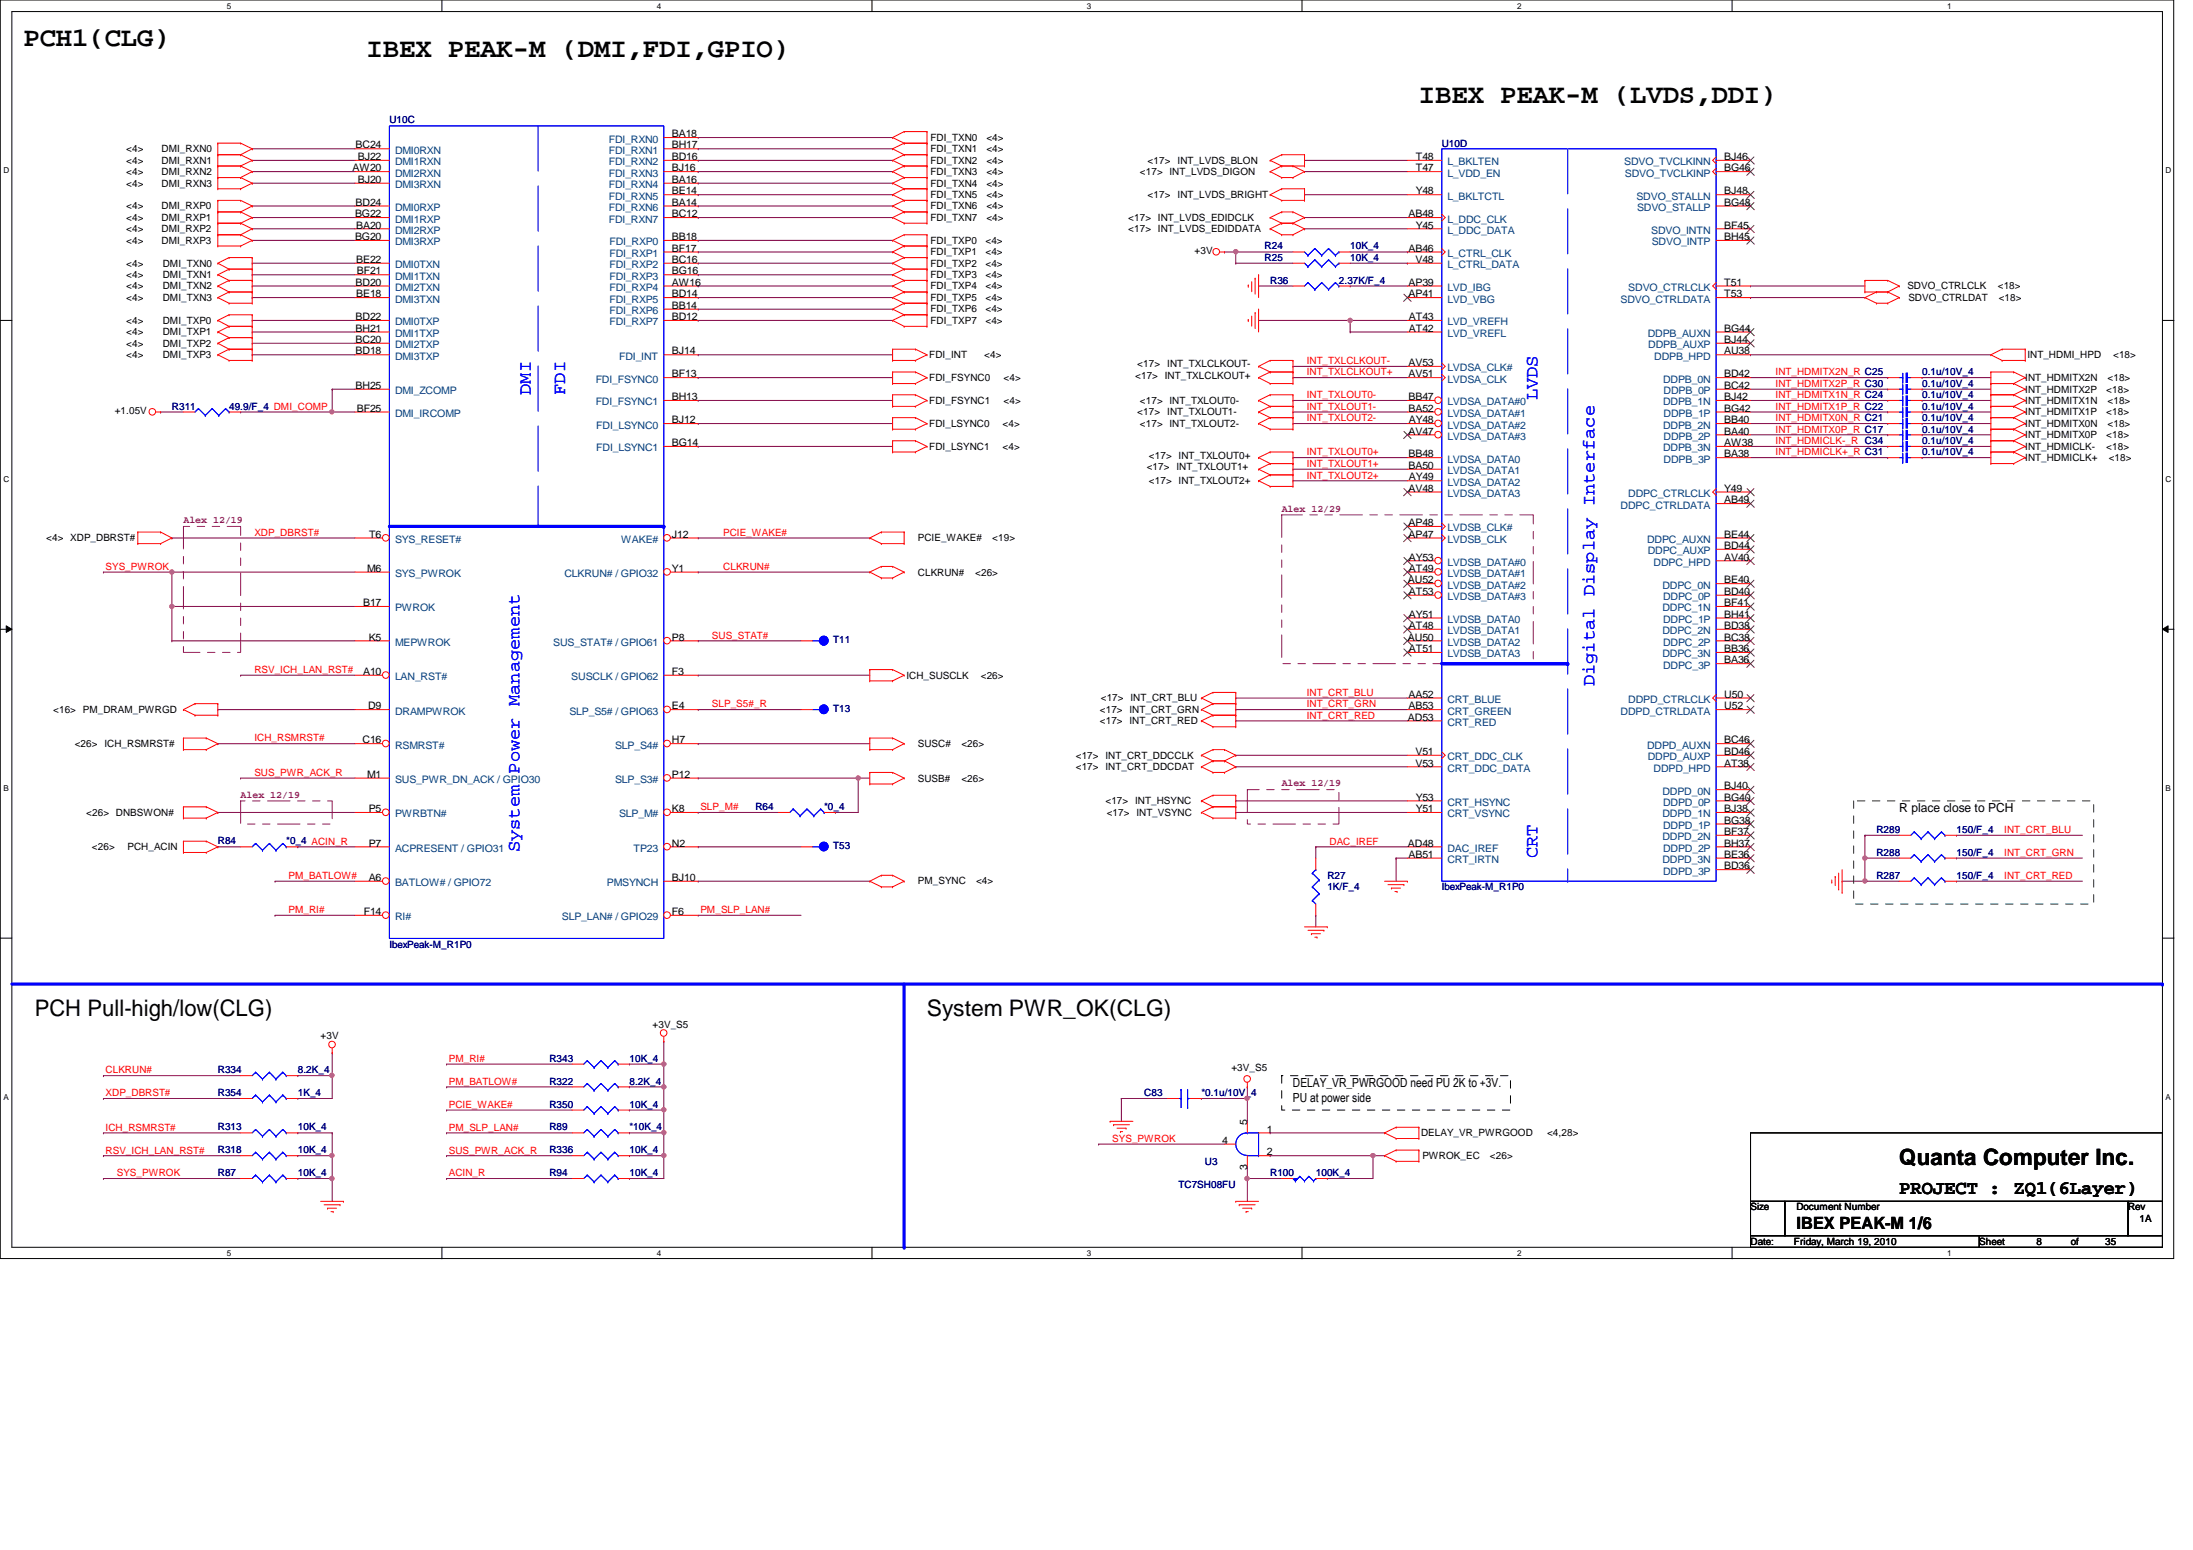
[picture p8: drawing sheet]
<svg xmlns="http://www.w3.org/2000/svg" width="297mm" height="210mm" viewBox="0 0 297 210" stroke-linecap="round" stroke-linejoin="round" font-family="sans-serif">
<defs><g id="words">
<g font-size="3.7">
<text x="3.2" y="6.2">PCH1(CLG)</text>
<text x="49.7" y="7.7">IBEX PEAK-M (DMI,FDI,GPIO)</text>
<text x="192.2" y="13.9">IBEX PEAK-M (LVDS,DDI)</text>
</g>
<g font-size="3.1">
<text x="4.7" y="137.6">PCH Pull-high/low(CLG)</text>
<text x="125.6" y="137.6">System PWR_OK(CLG)</text>
</g>
<text font-size="3" x="257.3" y="157.8">Quanta Computer Inc.</text>
<text font-size="2.6" x="257.3" y="161.8">PROJECT : ZQ1(6Layer)</text>
<g font-size="2.5" fill="#00f">
<text x="71.9" y="53.5" transform="rotate(-90 71.9 53.5)">DMI</text>
<text x="76.5" y="53.5" transform="rotate(-90 76.5 53.5)">FDI</text>
<text x="208.2" y="54.2" transform="rotate(-90 208.2 54.2)">LVDS</text>
<text x="216" y="93" transform="rotate(-90 216 93)">Digital Display Interface</text>
<text x="70.4" y="115.4" transform="rotate(-90 70.4 115.4)">System Power Management</text>
<text x="208.2" y="116.2" transform="rotate(-90 208.2 116.2)">CRT</text>
</g>
<text font-size="2.3" x="243.3" y="166.4">IBEX PEAK-M 1/6</text>
<g font-size="1.7">
<text x="257.3" y="110">R place close to PCH</text>
<text x="175.1" y="147.2">DELAY_VR_PWRGOOD need PU 2K to +3V.</text>
<text x="175.1" y="149.2">PU at power side</text>
</g>
<g font-size="1.4" fill="#000080">
<text x="52.7" y="16.7">U10C</text>
<text x="195.3" y="19.9">U10D</text>
<text x="171.3" y="35.3">R25</text>
<text x="171.3" y="33.8">R24</text>
<text x="182.9" y="35.3">10K_4</text>
<text x="182.9" y="33.8">10K_4</text>
<text x="172" y="38.4">R36</text>
<text x="181.4" y="38.4">2.37K/F_4</text>
<text x="260.3" y="53.9">0.1u/10V_4</text>
<text x="260.3" y="50.8">0.1u/10V_4</text>
<text x="260.3" y="52.4">0.1u/10V_4</text>
<text x="23.3" y="55.5">R311</text>
<text x="31" y="55.5">49.9/F_4 DMI_COMP</text>
<text x="260.3" y="57">0.1u/10V_4</text>
<text x="260.3" y="55.5">0.1u/10V_4</text>
<text x="260.3" y="58.6">0.1u/10V_4</text>
<text x="260.3" y="60.1">0.1u/10V_4</text>
<text x="260.3" y="61.7">0.1u/10V_4</text>
<text x="112.9" y="87.1">T11</text>
<text x="112.9" y="96.4">T13</text>
<text x="102.3" y="109.7">R64</text>
<text x="111.6" y="109.7">*0_4</text>
<text x="254.2" y="112.8">R289</text>
<text x="265" y="112.8">150/F_4</text>
<text x="29.5" y="114.3">R84</text>
<text x="38.8" y="114.3">*0_4 ACIN_R</text>
<text x="112.9" y="115">T53</text>
<text x="179.8" y="119">R27</text>
<text x="254.2" y="119">R287</text>
<text x="254.2" y="115.9">R288</text>
<text x="265" y="119">150/F_4</text>
<text x="265" y="115.9">150/F_4</text>
<text x="179.8" y="120.6">1K/F_4</text>
<text x="195.3" y="120.6">IbexPeak-M_R1P0</text>
<text x="52.7" y="128.3">IbexPeak-M_R1P0</text>
<text x="74.4" y="143.8">R343</text>
<text x="85.3" y="143.8">10K_4</text>
<text x="29.5" y="145.3">R334</text>
<text x="29.5" y="148.4">R354</text>
<text x="40.3" y="145.3">8.2K_4</text>
<text x="40.3" y="148.4">1K_4</text>
<text x="74.4" y="150">R350</text>
<text x="74.4" y="146.9">R322</text>
<text x="85.3" y="150">10K_4</text>
<text x="85.3" y="146.9">8.2K_4</text>
<text x="155" y="148.4">C83</text>
<text x="162.7" y="148.4">*0.1u/10V_4</text>
<text x="29.5" y="153.1">R313</text>
<text x="40.3" y="153.1">10K_4</text>
<text x="74.4" y="153.1">R89</text>
<text x="85.3" y="153.1">*10K_4</text>
<text x="29.5" y="159.3">R87</text>
<text x="29.5" y="156.2">R318</text>
<text x="40.3" y="156.2">10K_4</text>
<text x="40.3" y="159.3">10K_4</text>
<text x="74.4" y="156.2">R336</text>
<text x="74.4" y="159.3">R94</text>
<text x="85.3" y="156.2">10K_4</text>
<text x="85.3" y="159.3">10K_4</text>
<text x="159.6" y="160.8">TC7SH08FU</text>
<text x="163.2" y="157.7">U3</text>
<text x="172" y="159.3">R100</text>
<text x="178.2" y="159.3">100K_4</text>
</g>
<g font-size="1.4">
<text x="17.1" y="20.6">&lt;4&gt;</text>
<text x="17.1" y="22.2">&lt;4&gt;</text>
<text x="17.1" y="23.7">&lt;4&gt;</text>
<text x="21.9" y="20.6">DMI_RXN0</text>
<text x="21.9" y="22.2">DMI_RXN1</text>
<text x="21.9" y="23.7">DMI_RXN2</text>
<text x="47.7" y="23.2">AW20</text>
<text x="48.2" y="20.1">BC24</text>
<text x="48.5" y="21.7">BJ22</text>
<text x="91" y="18.6">BA18</text>
<text x="91" y="20.1">BH17</text>
<text x="91" y="21.7">BD16</text>
<text x="91" y="23.2">BJ16</text>
<text x="126" y="19">FDI_TXN0</text>
<text x="126" y="20.6">FDI_TXN1</text>
<text x="126" y="22.2">FDI_TXN2</text>
<text x="126" y="23.7">FDI_TXN3</text>
<text x="133.6" y="19">&lt;4&gt;</text>
<text x="133.6" y="20.6">&lt;4&gt;</text>
<text x="133.6" y="22.2">&lt;4&gt;</text>
<text x="133.6" y="23.7">&lt;4&gt;</text>
<text x="154.4" y="23.7">&lt;17&gt; INT_LVDS_DIGON</text>
<text x="155.4" y="22.2">&lt;17&gt;</text>
<text x="159.5" y="22.2">INT_LVDS_BLON</text>
<text x="191.8" y="21.7">T48</text>
<text x="191.8" y="23.2">T47</text>
<text x="233.5" y="23.2">BG46</text>
<text x="233.5" y="21.7">BJ46</text>
<text x="17.1" y="25.3">&lt;4&gt;</text>
<text x="17.1" y="28.4">&lt;4&gt;</text>
<text x="17.1" y="29.9">&lt;4&gt;</text>
<text x="21.9" y="25.3">DMI_RXN3</text>
<text x="21.9" y="28.4">DMI_RXP0</text>
<text x="21.9" y="29.9">DMI_RXP1</text>
<text x="48.1" y="29.4">BG22</text>
<text x="48.2" y="27.9">BD24</text>
<text x="48.5" y="24.8">BJ20</text>
<text x="91" y="24.8">BA16</text>
<text x="91" y="26.3">BE14</text>
<text x="91" y="27.9">BA14</text>
<text x="91" y="29.4">BC12</text>
<text x="126" y="25.3">FDI_TXN4</text>
<text x="126" y="26.8">FDI_TXN5</text>
<text x="126" y="28.4">FDI_TXN6</text>
<text x="126" y="29.9">FDI_TXN7</text>
<text x="133.6" y="25.3">&lt;4&gt;</text>
<text x="133.6" y="26.8">&lt;4&gt;</text>
<text x="133.6" y="28.4">&lt;4&gt;</text>
<text x="133.6" y="29.9">&lt;4&gt;</text>
<text x="152.8" y="29.9">&lt;17&gt; INT_LVDS_EDIDCLK</text>
<text x="155.4" y="26.8">&lt;17&gt;</text>
<text x="159.5" y="26.8">INT_LVDS_BRIGHT</text>
<text x="190.8" y="29.4">AB48</text>
<text x="191.8" y="26.3">Y48</text>
<text x="233.5" y="27.9">BG48</text>
<text x="233.5" y="26.3">BJ48</text>
<text x="17.1" y="31.5">&lt;4&gt;</text>
<text x="17.1" y="33">&lt;4&gt;</text>
<text x="21.9" y="31.5">DMI_RXP2</text>
<text x="21.9" y="33">DMI_RXP3</text>
<text x="48.1" y="32.5">BG20</text>
<text x="48.3" y="30.9">BA20</text>
<text x="48.3" y="35.6">BE22</text>
<text x="91" y="32.5">BB18</text>
<text x="91" y="34.1">BF17</text>
<text x="91" y="35.6">BC16</text>
<text x="126" y="34.5">FDI_TXP1</text>
<text x="126" y="33">FDI_TXP0</text>
<text x="133.5" y="34.5">&lt;4&gt;</text>
<text x="133.5" y="33">&lt;4&gt;</text>
<text x="152.8" y="31.5">&lt;17&gt; INT_LVDS_EDIDDATA</text>
<text x="161.8" y="34.4">+3V</text>
<text x="190.8" y="34.1">AB46</text>
<text x="191.7" y="35.6">V48</text>
<text x="191.8" y="30.9">Y45</text>
<text x="233.5" y="32.5">BH45</text>
<text x="233.5" y="30.9">BF45</text>
<text x="17.1" y="36.1">&lt;4&gt;</text>
<text x="17.1" y="37.7">&lt;4&gt;</text>
<text x="17.1" y="39.2">&lt;4&gt;</text>
<text x="17.1" y="40.8">&lt;4&gt;</text>
<text x="22.1" y="36.1">DMI_TXN0</text>
<text x="22.1" y="37.7">DMI_TXN1</text>
<text x="22.1" y="39.2">DMI_TXN2</text>
<text x="22.1" y="40.8">DMI_TXN3</text>
<text x="48.2" y="38.7">BD20</text>
<text x="48.3" y="40.3">BE18</text>
<text x="48.3" y="37.2">BF21</text>
<text x="91" y="37.2">BG16</text>
<text x="91" y="38.7">AW16</text>
<text x="91" y="40.3">BD14</text>
<text x="91" y="41.8">BB14</text>
<text x="126" y="39.2">FDI_TXP4</text>
<text x="126" y="40.8">FDI_TXP5</text>
<text x="126" y="36.1">FDI_TXP2</text>
<text x="126" y="37.7">FDI_TXP3</text>
<text x="133.5" y="39.2">&lt;4&gt;</text>
<text x="133.5" y="40.8">&lt;4&gt;</text>
<text x="133.5" y="36.1">&lt;4&gt;</text>
<text x="133.5" y="37.7">&lt;4&gt;</text>
<text x="190.8" y="38.7">AP39</text>
<text x="190.8" y="40.3">AP41</text>
<text x="233.5" y="38.7">T51</text>
<text x="233.5" y="40.3">T53</text>
<text x="258.4" y="39.2">SDVO_CTRLCLK</text>
<text x="258.5" y="40.8">SDVO_CTRLDAT</text>
<text x="270.6" y="39.2">&lt;18&gt;</text>
<text x="270.7" y="40.8">&lt;18&gt;</text>
<text x="17.1" y="43.9">&lt;4&gt;</text>
<text x="17.1" y="45.4">&lt;4&gt;</text>
<text x="17.1" y="46.9">&lt;4&gt;</text>
<text x="22.1" y="43.9">DMI_TXP0</text>
<text x="22.1" y="45.4">DMI_TXP1</text>
<text x="22.1" y="46.9">DMI_TXP2</text>
<text x="48.2" y="43.3">BD22</text>
<text x="48.2" y="44.9">BH21</text>
<text x="48.2" y="46.4">BC20</text>
<text x="91" y="43.3">BD12</text>
<text x="126" y="42.3">FDI_TXP6</text>
<text x="126" y="43.9">FDI_TXP7</text>
<text x="133.5" y="42.3">&lt;4&gt;</text>
<text x="133.5" y="43.9">&lt;4&gt;</text>
<text x="190.8" y="43.3">AT43</text>
<text x="190.8" y="44.9">AT42</text>
<text x="233.5" y="44.9">BG44</text>
<text x="233.5" y="46.4">BJ44</text>
<text x="17.1" y="48.5">&lt;4&gt;</text>
<text x="22.1" y="48.5">DMI_TXP3</text>
<text x="48.2" y="48">BD18</text>
<text x="48.2" y="52.7">BH25</text>
<text x="91" y="51.1">BF13</text>
<text x="91" y="48">BJ14</text>
<text x="125.9" y="48.5">FDI_INT</text>
<text x="125.9" y="51.6">FDI_FSYNC0</text>
<text x="133.3" y="48.5">&lt;4&gt;</text>
<text x="135.9" y="51.6">&lt;4&gt;</text>
<text x="153.8" y="51.3">&lt;17&gt; INT_TXLCLKOUT+</text>
<text x="154" y="49.7">&lt;17&gt;</text>
<text x="158.1" y="49.7">INT_TXLCLKOUT-</text>
<text x="190.8" y="49.6">AV53</text>
<text x="190.8" y="51.1">AV51</text>
<text x="233.5" y="51.1">BD42</text>
<text x="233.5" y="52.7">BC42</text>
<text x="233.5" y="48">AU38</text>
<text x="274.3" y="51.6">INT_HDMITX2N</text>
<text x="274.3" y="53.2">INT_HDMITX2P</text>
<text x="274.6" y="48.5">INT_HDMI_HPD</text>
<text x="285.3" y="53.2">&lt;18&gt;</text>
<text x="285.5" y="51.6">&lt;18&gt;</text>
<text x="286.2" y="48.5">&lt;18&gt;</text>
<text x="15.5" y="56.1">+1.05V</text>
<text x="48.3" y="55.8">BF25</text>
<text x="91" y="54.2">BH13</text>
<text x="91" y="57.3">BJ12</text>
<text x="125.9" y="54.7">FDI_FSYNC1</text>
<text x="125.9" y="57.8">FDI_LSYNC0</text>
<text x="135.8" y="57.8">&lt;4&gt;</text>
<text x="135.9" y="54.7">&lt;4&gt;</text>
<text x="154" y="56.3">&lt;17&gt;</text>
<text x="154.4" y="54.7">&lt;17&gt; INT_TXLOUT0-</text>
<text x="154.4" y="57.8">&lt;17&gt; INT_TXLOUT2-</text>
<text x="158.1" y="56.3">INT_TXLOUT1-</text>
<text x="190.8" y="54.2">BB47</text>
<text x="190.8" y="55.8">BA52</text>
<text x="190.8" y="58.8">AV47</text>
<text x="190.8" y="57.3">AY48</text>
<text x="233.5" y="54.2">BJ42</text>
<text x="233.5" y="57.3">BB40</text>
<text x="233.5" y="55.8">BG42</text>
<text x="233.5" y="58.8">BA40</text>
<text x="274.3" y="57.8">INT_HDMITX0N</text>
<text x="274.3" y="59.4">INT_HDMITX0P</text>
<text x="274.3" y="54.7">INT_HDMITX1N</text>
<text x="274.3" y="56.3">INT_HDMITX1P</text>
<text x="285.3" y="59.4">&lt;18&gt;</text>
<text x="285.3" y="56.3">&lt;18&gt;</text>
<text x="285.5" y="57.8">&lt;18&gt;</text>
<text x="285.5" y="54.7">&lt;18&gt;</text>
<text x="91" y="60.4">BG14</text>
<text x="125.9" y="60.9">FDI_LSYNC1</text>
<text x="135.8" y="60.9">&lt;4&gt;</text>
<text x="155.3" y="63.7">&lt;17&gt; INT_TXLOUT1+</text>
<text x="155.6" y="65.5">&lt;17&gt; INT_TXLOUT2+</text>
<text x="155.6" y="62.1">&lt;17&gt; INT_TXLOUT0+</text>
<text x="190.8" y="61.9">BB48</text>
<text x="190.8" y="63.5">BA50</text>
<text x="190.8" y="65.1">AY49</text>
<text x="233.5" y="60.4">AW38</text>
<text x="233.5" y="61.9">BA38</text>
<text x="274.3" y="60.9">INT_HDMICLK-</text>
<text x="274.3" y="62.4">INT_HDMICLK+</text>
<text x="285.3" y="60.9">&lt;18&gt;</text>
<text x="285.6" y="62.4">&lt;18&gt;</text>
<text x="190.8" y="66.6">AV48</text>
<text x="190.8" y="71.2">AP48</text>
<text x="233.5" y="66.6">Y49</text>
<text x="233.5" y="68.2">AB49</text>
<text x="6.3" y="73.3">&lt;4&gt; XDP_DBRST#</text>
<text x="49.7" y="77.4">M6</text>
<text x="50" y="72.8">T6</text>
<text x="91" y="72.8">J12</text>
<text x="91" y="77.4">Y1</text>
<text x="124.3" y="73.3">PCIE_WAKE#</text>
<text x="124.3" y="77.9">CLKRUN#</text>
<text x="132.1" y="77.9">&lt;26&gt;</text>
<text x="134.4" y="73.3">&lt;19&gt;</text>
<text x="190.8" y="72.8">AP47</text>
<text x="190.8" y="75.9">AY53</text>
<text x="190.8" y="77.4">AT49</text>
<text x="233.5" y="72.8">BE44</text>
<text x="233.5" y="74.3">BD44</text>
<text x="233.5" y="75.9">AV40</text>
<text x="49.2" y="82.1">B17</text>
<text x="190.7" y="79">AU52</text>
<text x="190.8" y="80.6">AT53</text>
<text x="190.8" y="83.7">AY51</text>
<text x="233.5" y="79">BE40</text>
<text x="233.5" y="82.1">BF41</text>
<text x="233.5" y="83.7">BH41</text>
<text x="233.5" y="80.6">BD40</text>
<text x="50" y="86.7">K5</text>
<text x="91" y="86.7">P8</text>
<text x="190.7" y="86.7">AU50</text>
<text x="190.8" y="85.2">AT48</text>
<text x="190.8" y="88.3">AT51</text>
<text x="233.5" y="85.2">BD38</text>
<text x="233.5" y="88.3">BB36</text>
<text x="233.5" y="86.7">BC38</text>
<text x="233.5" y="89.8">BA36</text>
<text x="49.2" y="91.4">A10</text>
<text x="91" y="91.4">F3</text>
<text x="122.8" y="91.9">ICH_SUSCLK</text>
<text x="132.8" y="91.9">&lt;26&gt;</text>
<text x="149.1" y="95">&lt;17&gt; INT_CRT_BLU</text>
<text x="190.8" y="94.5">AA52</text>
<text x="233.5" y="94.5">U50</text>
<text x="7.2" y="96.5">&lt;16&gt; PM_DRAM_PWRGD</text>
<text x="10.1" y="101.2">&lt;26&gt; ICH_RSMRST#</text>
<text x="49.1" y="100.7">C16</text>
<text x="49.9" y="96.1">D9</text>
<text x="91" y="100.7">H7</text>
<text x="91" y="96.1">E4</text>
<text x="124.3" y="101.2">SUSC#</text>
<text x="130.2" y="101.2">&lt;26&gt;</text>
<text x="149" y="98.1">&lt;17&gt; INT_CRT_RED</text>
<text x="149" y="96.5">&lt;17&gt; INT_CRT_GRN</text>
<text x="190.7" y="97.6">AD53</text>
<text x="190.8" y="96.1">AB53</text>
<text x="233.5" y="96.1">U52</text>
<text x="233.5" y="100.7">BC46</text>
<text x="49.7" y="105.3">M1</text>
<text x="91" y="105.3">P12</text>
<text x="124.3" y="105.8">SUSB#</text>
<text x="130.2" y="105.8">&lt;26&gt;</text>
<text x="145.7" y="104.3">&lt;17&gt; INT_CRT_DDCDAT</text>
<text x="145.7" y="102.7">&lt;17&gt; INT_CRT_DDCCLK</text>
<text x="191.7" y="102.2">V51</text>
<text x="191.7" y="103.8">V53</text>
<text x="233.5" y="106.9">BJ40</text>
<text x="233.5" y="102.2">BD46</text>
<text x="233.5" y="103.8">AT38</text>
<text x="11.7" y="110.5">&lt;26&gt; DNBSWON#</text>
<text x="50" y="110">P5</text>
<text x="91" y="110">K8</text>
<text x="149.7" y="108.9">&lt;17&gt; INT_HSYNC</text>
<text x="149.9" y="110.5">&lt;17&gt; INT_VSYNC</text>
<text x="191.8" y="108.4">Y53</text>
<text x="191.8" y="110">Y51</text>
<text x="233.5" y="113.1">BF37</text>
<text x="233.5" y="110">BJ38</text>
<text x="233.5" y="108.4">BG40</text>
<text x="233.5" y="111.5">BG38</text>
<text x="12.4" y="115.1">&lt;26&gt;</text>
<text x="17.3" y="115.1">PCH_ACIN</text>
<text x="50" y="114.6">P7</text>
<text x="50" y="119.3">A6</text>
<text x="91" y="119.3">BJ10</text>
<text x="91" y="114.6">N2</text>
<text x="124.3" y="119.8">PM_SYNC</text>
<text x="132.2" y="119.8">&lt;4&gt;</text>
<text x="190.7" y="114.6">AD48</text>
<text x="190.8" y="116.2">AB51</text>
<text x="233.5" y="116.2">BE36</text>
<text x="233.5" y="114.6">BH37</text>
<text x="233.5" y="117.7">BD36</text>
<text x="49.3" y="123.9">F14</text>
<text x="91" y="123.9">F6</text>
<text x="43.4" y="140.7">+3V</text>
<text x="88.4" y="139.1">+3V_S5</text>
<text x="166.8" y="145">+3V_S5</text>
<text x="165.5" y="154.9">4</text>
<text x="168.9" y="152.3" transform="rotate(-90 168.9 152.3)">5</text>
<text x="171.6" y="153.4">1</text>
<text x="192.5" y="153.9">DELAY_VR_PWRGOOD</text>
<text x="209.5" y="153.9">&lt;4,28&gt;</text>
<text x="168.9" y="158.4" transform="rotate(-90 168.9 158.4)">3</text>
<text x="171.6" y="156.5">2</text>
<text x="192.7" y="157">PWROK_EC</text>
<text x="201.8" y="157">&lt;26&gt;</text>
<text x="237.1" y="163.9">Size</text>
<text x="243.3" y="163.9">Document Number</text>
<text x="288.2" y="163.9">Rev</text>
<text x="289.8" y="165.5">1A</text>
<text x="237.1" y="168.6">Date:</text>
<text x="243" y="168.6">Friday, March 19, 2010</text>
<text x="268.1" y="168.6">Sheet</text>
<text x="275.8" y="168.6">8</text>
<text x="280.5" y="168.6">of</text>
<text x="285.2" y="168.6">35</text>
</g>
<g font-size="1.4" fill="#004080">
<text x="53.5" y="20.8">DMI0RXN</text>
<text x="53.5" y="22.4">DMI1RXN</text>
<text x="53.5" y="23.9">DMI2RXN</text>
<text x="82.5" y="19.3">FDI_RXN0</text>
<text x="82.5" y="20.8">FDI_RXN1</text>
<text x="82.5" y="22.4">FDI_RXN2</text>
<text x="82.5" y="23.9">FDI_RXN3</text>
<text x="196" y="22.4">L_BKLTEN</text>
<text x="196" y="23.9">L_VDD_EN</text>
<text x="220" y="22.4">SDVO_TVCLKINN</text>
<text x="220.1" y="23.9">SDVO_TVCLKINP</text>
<text x="53.5" y="25.5">DMI3RXN</text>
<text x="53.5" y="28.6">DMI0RXP</text>
<text x="82.5" y="25.5">FDI_RXN4</text>
<text x="82.5" y="27.1">FDI_RXN5</text>
<text x="82.5" y="28.6">FDI_RXN6</text>
<text x="196" y="27.1">L_BKLTCTL</text>
<text x="221.7" y="27.1">SDVO_STALLN</text>
<text x="221.7" y="28.6">SDVO_STALLP</text>
<text x="53.5" y="30.1">DMI1RXP</text>
<text x="53.5" y="31.7">DMI2RXP</text>
<text x="53.5" y="33.2">DMI3RXP</text>
<text x="82.5" y="30.1">FDI_RXN7</text>
<text x="82.5" y="33.2">FDI_RXP0</text>
<text x="82.5" y="34.8">FDI_RXP1</text>
<text x="196" y="34.8">L_CTRL_CLK</text>
<text x="196" y="30.1">L_DDC_CLK</text>
<text x="196" y="31.7">L_DDC_DATA</text>
<text x="223.6" y="31.7">SDVO_INTN</text>
<text x="223.7" y="33.2">SDVO_INTP</text>
<text x="53.5" y="36.3">DMI0TXN</text>
<text x="53.5" y="37.9">DMI1TXN</text>
<text x="53.5" y="39.4">DMI2TXN</text>
<text x="53.5" y="41">DMI3TXN</text>
<text x="82.5" y="36.3">FDI_RXP2</text>
<text x="82.5" y="37.9">FDI_RXP3</text>
<text x="82.5" y="39.4">FDI_RXP4</text>
<text x="82.5" y="41">FDI_RXP5</text>
<text x="196" y="36.3">L_CTRL_DATA</text>
<text x="196" y="39.4">LVD_IBG</text>
<text x="196" y="41">LVD_VBG</text>
<text x="219.5" y="41">SDVO_CTRLDATA</text>
<text x="220.6" y="39.4">SDVO_CTRLCLK</text>
<text x="53.5" y="44.1">DMI0TXP</text>
<text x="53.5" y="45.6">DMI1TXP</text>
<text x="53.5" y="47.2">DMI2TXP</text>
<text x="82.5" y="42.5">FDI_RXP6</text>
<text x="82.5" y="44.1">FDI_RXP7</text>
<text x="196" y="44.1">LVD_VREFH</text>
<text x="196" y="45.6">LVD_VREFL</text>
<text x="223.2" y="45.6">DDPB_AUXN</text>
<text x="223.3" y="47.2">DDPB_AUXP</text>
<text x="53.5" y="48.7">DMI3TXP</text>
<text x="53.5" y="53.4">DMI_ZCOMP</text>
<text x="80.7" y="51.8">FDI_FSYNC0</text>
<text x="83.9" y="48.7">FDI_INT</text>
<text x="196" y="50.3">LVDSA_CLK#</text>
<text x="196" y="51.8">LVDSA_CLK</text>
<text x="224.1" y="48.7">DDPB_HPD</text>
<text x="225.3" y="51.8">DDPB_0N</text>
<text x="225.3" y="53.4">DDPB_0P</text>
<text x="53.5" y="56.5">DMI_IRCOMP</text>
<text x="80.7" y="54.9">FDI_FSYNC1</text>
<text x="80.8" y="58">FDI_LSYNC0</text>
<text x="196" y="54.9">LVDSA_DATA#0</text>
<text x="196" y="56.5">LVDSA_DATA#1</text>
<text x="196" y="58">LVDSA_DATA#2</text>
<text x="196" y="59.6">LVDSA_DATA#3</text>
<text x="225.3" y="54.9">DDPB_1N</text>
<text x="225.3" y="58">DDPB_2N</text>
<text x="225.3" y="56.5">DDPB_1P</text>
<text x="225.3" y="59.6">DDPB_2P</text>
<text x="80.8" y="61.1">FDI_LSYNC1</text>
<text x="196" y="62.7">LVDSA_DATA0</text>
<text x="196" y="64.2">LVDSA_DATA1</text>
<text x="196" y="65.8">LVDSA_DATA2</text>
<text x="225.3" y="61.1">DDPB_3N</text>
<text x="225.3" y="62.7">DDPB_3P</text>
<text x="196" y="67.3">LVDSA_DATA3</text>
<text x="196" y="72">LVDSB_CLK#</text>
<text x="219.5" y="68.9">DDPC_CTRLDATA</text>
<text x="220.6" y="67.3">DDPC_CTRLCLK</text>
<text x="53.5" y="73.5">SYS_RESET#</text>
<text x="84.2" y="73.5">WAKE#</text>
<text x="196" y="73.5">LVDSB_CLK</text>
<text x="196" y="76.6">LVDSB_DATA#0</text>
<text x="223.1" y="73.5">DDPC_AUXN</text>
<text x="223.2" y="75.1">DDPC_AUXP</text>
<text x="224" y="76.6">DDPC_HPD</text>
<text x="53.5" y="78.1">SYS_PWROK</text>
<text x="53.5" y="82.8">PWROK</text>
<text x="76.5" y="78.1">CLKRUN# / GPIO32</text>
<text x="196" y="78.1">LVDSB_DATA#1</text>
<text x="196" y="79.7">LVDSB_DATA#2</text>
<text x="196" y="81.3">LVDSB_DATA#3</text>
<text x="225.2" y="79.7">DDPC_0N</text>
<text x="225.2" y="82.8">DDPC_1N</text>
<text x="225.3" y="81.3">DDPC_0P</text>
<text x="53.5" y="87.5">MEPWROK</text>
<text x="74.9" y="87.5">SUS_STAT# / GPIO61</text>
<text x="196" y="84.4">LVDSB_DATA0</text>
<text x="196" y="85.9">LVDSB_DATA1</text>
<text x="196" y="87.5">LVDSB_DATA2</text>
<text x="196" y="89">LVDSB_DATA3</text>
<text x="225.2" y="85.9">DDPC_2N</text>
<text x="225.2" y="89">DDPC_3N</text>
<text x="225.3" y="84.4">DDPC_1P</text>
<text x="225.3" y="87.5">DDPC_2P</text>
<text x="53.5" y="92.1">LAN_RST#</text>
<text x="77.4" y="92.1">SUSCLK / GPIO62</text>
<text x="196" y="95.2">CRT_BLUE</text>
<text x="220.6" y="95.2">DDPD_CTRLCLK</text>
<text x="225.3" y="90.6">DDPC_3P</text>
<text x="53.5" y="101.4">RSMRST#</text>
<text x="53.5" y="96.8">DRAMPWROK</text>
<text x="77.1" y="96.8">SLP_S5# / GPIO63</text>
<text x="83.3" y="101.4">SLP_S4#</text>
<text x="196" y="96.8">CRT_GREEN</text>
<text x="196" y="98.3">CRT_RED</text>
<text x="219.5" y="96.8">DDPD_CTRLDATA</text>
<text x="223.1" y="101.4">DDPD_AUXN</text>
<text x="53.5" y="106">SUS_PWR_DN_ACK / GPIO30</text>
<text x="83.3" y="106">SLP_S3#</text>
<text x="196" y="103">CRT_DDC_CLK</text>
<text x="196" y="104.5">CRT_DDC_DATA</text>
<text x="223.2" y="103">DDPD_AUXP</text>
<text x="224" y="104.5">DDPD_HPD</text>
<text x="225.2" y="107.6">DDPD_0N</text>
<text x="53.5" y="110.7">PWRBTN#</text>
<text x="83.9" y="110.7">SLP_M#</text>
<text x="196" y="109.1">CRT_HSYNC</text>
<text x="196" y="110.7">CRT_VSYNC</text>
<text x="225.2" y="113.8">DDPD_2N</text>
<text x="225.2" y="110.7">DDPD_1N</text>
<text x="225.3" y="109.1">DDPD_0P</text>
<text x="225.3" y="112.3">DDPD_1P</text>
<text x="53.5" y="115.4">ACPRESENT / GPIO31</text>
<text x="85.8" y="115.4">TP23</text>
<text x="196" y="116.9">CRT_IRTN</text>
<text x="196" y="115.4">DAC_IREF</text>
<text x="225.2" y="116.9">DDPD_3N</text>
<text x="225.3" y="115.4">DDPD_2P</text>
<text x="225.3" y="118.4">DDPD_3P</text>
<text x="53.5" y="124.6">RI#</text>
<text x="53.5" y="120">BATLOW# / GPIO72</text>
<text x="76.1" y="124.6">SLP_LAN# / GPIO29</text>
<text x="82.2" y="120">PMSYNCH</text>
</g>
<g font-size="1.4" fill="#f00">
<text x="177" y="50.8">INT_TXLCLKOUT+</text>
<text x="177" y="49.3">INT_TXLCLKOUT-</text>
<text x="177" y="53.9">INT_TXLOUT0-</text>
<text x="240.5" y="52.4">INT_HDMITX2P_R C30</text>
<text x="240.5" y="53.9">INT_HDMITX1N_R C24</text>
<text x="240.5" y="50.8">INT_HDMITX2N_R C25</text>
<text x="177" y="57.1">INT_TXLOUT2-</text>
<text x="177" y="55.5">INT_TXLOUT1-</text>
<text x="240.5" y="57.1">INT_HDMITX0N_R C21</text>
<text x="240.5" y="58.6">INT_HDMITX0P_R C17</text>
<text x="240.5" y="55.5">INT_HDMITX1P_R C22</text>
<text x="177" y="61.7">INT_TXLOUT0+</text>
<text x="177" y="64.8">INT_TXLOUT2+</text>
<text x="177" y="63.2">INT_TXLOUT1+</text>
<text x="240.5" y="60.2">INT_HDMICLK-_R C34</text>
<text x="240.5" y="61.7">INT_HDMICLK+_R C31</text>
<text x="14.3" y="77.2">SYS_PWROK</text>
<text x="34.5" y="72.6">XDP_DBRST#</text>
<text x="98" y="72.6">PCIE_WAKE#</text>
<text x="98" y="77.2">CLKRUN#</text>
<text x="96.4" y="86.5">SUS_STAT#</text>
<text x="34.5" y="91.1">RSV_ICH_LAN_RST#</text>
<text x="96.4" y="95.8">SLP_S5#_R</text>
<text x="177" y="94.2">INT_CRT_BLU</text>
<text x="177" y="95.8">INT_CRT_GRN</text>
<text x="34.5" y="100.4">ICH_RSMRST#</text>
<text x="177" y="97.3">INT_CRT_RED</text>
<text x="34.5" y="105.1">SUS_PWR_ACK_R</text>
<text x="94.9" y="109.7">SLP_M#</text>
<text x="271.5" y="112.8">INT_CRT_BLU</text>
<text x="39.1" y="119">PM_BATLOW#</text>
<text x="180.1" y="114.4">DAC_IREF</text>
<text x="271.5" y="119">INT_CRT_RED</text>
<text x="271.5" y="115.9">INT_CRT_GRN</text>
<text x="39.1" y="123.7">PM_RI#</text>
<text x="94.9" y="123.7">PM_SLP_LAN#</text>
<text x="60.8" y="143.8">PM_RI#</text>
<text x="14.3" y="145.4">CLKRUN#</text>
<text x="14.3" y="148.5">XDP_DBRST#</text>
<text x="60.8" y="146.9">PM_BATLOW#</text>
<text x="14.3" y="153.1">ICH_RSMRST#</text>
<text x="60.8" y="150">PCIE_WAKE#</text>
<text x="60.8" y="153.1">PM_SLP_LAN#</text>
<text x="150.7" y="154.6">SYS_PWROK</text>
<text x="14.3" y="156.2">RSV_ICH_LAN_RST#</text>
<text x="15.8" y="159.3">SYS_PWROK</text>
<text x="60.8" y="156.2">SUS_PWR_ACK_R</text>
<text x="60.8" y="159.3">ACIN_R</text>
</g>
<g font-size="1.4" fill="#800080">
<text x="24.8" y="70.8">Alex 12/19</text>
<text x="173.6" y="69.3">Alex 12/29</text>
<text x="173.6" y="106.5">Alex 12/19</text>
<text x="32.6" y="108">Alex 12/19</text>
</g>
<g font-size="1.1">
<text x="30.7" y="1.2">5</text>
<text x="89" y="1.2">4</text>
<text x="147.2" y="1.2">3</text>
<text x="205.5" y="1.2">2</text>
<text x="263.7" y="1.2">1</text>
<text x=".5" y="23.5">D</text>
<text x="293.3" y="23.5">D</text>
<text x=".5" y="65.3">C</text>
<text x="293.3" y="65.3">C</text>
<text x=".5" y="107.1">B</text>
<text x="293.3" y="107.1">B</text>
<text x=".5" y="148.9">A</text>
<text x="293.3" y="148.9">A</text>
<text x="30.7" y="170.1">5</text>
<text x="89" y="170.1">4</text>
<text x="147.2" y="170.1">3</text>
<text x="205.5" y="170.1">2</text>
<text x="263.7" y="170.1">1</text>
</g>
</g></defs>
<path d="M0 0h294.4v170.4h-294.4zM1.6 1.6h291.3v167.3h-291.3z" fill="none" stroke="#000" stroke-width=".14"/>
<g fill="#fff">
<path d="M30.7 .2h.6v1.2h-.6z"/>
<path d="M30.7 169.1h.6v1.2h-.6z"/>
</g>
<path d="M59.9 0v1.6M59.9 168.9v1.6" fill="none" stroke="#000" stroke-width=".14"/>
<g fill="#fff">
<path d="M89 .2h.6v1.2h-.6z"/>
<path d="M89 169.1h.6v1.2h-.6z"/>
</g>
<path d="M118.1 0v1.6M118.1 168.9v1.6" fill="none" stroke="#000" stroke-width=".14"/>
<g fill="#fff">
<path d="M147.2 .2h.6v1.2h-.6z"/>
<path d="M147.2 169.1h.6v1.2h-.6z"/>
</g>
<path d="M176.4 0v1.6M176.4 168.9v1.6" fill="none" stroke="#000" stroke-width=".14"/>
<g fill="#fff">
<path d="M205.5 .2h.6v1.2h-.6z"/>
<path d="M205.5 169.1h.6v1.2h-.6z"/>
</g>
<path d="M234.6 0v1.6M234.6 168.9v1.6" fill="none" stroke="#000" stroke-width=".14"/>
<g fill="#fff">
<path d="M263.7 .2h.6v1.2h-.6z"/>
<path d="M263.7 169.1h.6v1.2h-.6z"/>
<path d="M.5 22.5h.7v1.2h-.7z"/>
<path d="M293.3 22.5h.8v1.2h-.8z"/>
<path d="M.5 64.3h.7v1.2h-.7z"/>
<path d="M293.3 64.3h.8v1.2h-.8z"/>
</g>
<path d="M0 43.4h1.6M292.9 43.4h1.6" fill="none" stroke="#000" stroke-width=".14"/>
<g fill="#fff">
<path d="M.5 106.1h.7v1.2h-.7z"/>
<path d="M293.3 106.1h.7v1.2h-.7z"/>
</g>
<path d="M0 85.2h1.6M.8 84.8l.8 .4-.8 .4zM292.9 85.2l.8-.4v.8zM292.9 85.2h1.6" fill="none" stroke="#000" stroke-width=".14"/>
<path d="M.8 84.8l.8 .4-.8 .4zM292.9 85.2l.8-.4v.8z" fill="#000"/>
<g fill="#fff">
<path d="M.5 148h.7v1.1h-.7z"/>
<path d="M293.3 148h.7v1.1h-.7z"/>
</g>
<path d="M0 127h1.6M292.9 127h1.6" fill="none" stroke="#000" stroke-width=".14"/>
<path d="M34.2 20.2h.1M34.2 21.7h.1M34.2 20.2h13.9M34.2 21.7h13.9M45 52.7h.1M45 55.8h.1M45 52.7h3.1M45 52.7v3.1M45 55.8h3.1" fill="none" stroke="#800040" stroke-width=".14"/>
<circle cx="45" cy="55.8" r=".29" fill="#f0f"/>
<circle cx="45" cy="55.8" r=".29" fill="none" stroke="#f0f" stroke-width=".14"/>
<g fill="none" stroke="#800040" stroke-width=".14">
<path d="M32.6 55.8h.1M32.6 55.8h12.4M23.3 77.5h.1M23.3 77.5h24.8M94.6 72.9h.1M94.6 77.5h.1M94.6 77.5h23.2M94.6 72.9h23.2M29.5 96.1h.1M29.5 96.1h18.6M94.6 86.8h.1M94.6 96.1h.1"/>
<path d="M94.6 96.1h13.9M94.6 86.8h13.9M29.5 100.7h.1M29.5 100.7h18.6M32.6 105.4h.1M32.6 105.4h15.5M37.3 119.3h.1M37.3 119.3h10.8M94.6 105.4h.1M94.6 100.7h.1M94.6 110h.1M94.6 119.3h.1"/>
<path d="M94.6 114.7h.1M94.6 100.7h23.2M94.6 105.4h23.2M94.6 119.3h23.2M94.6 110h10.8M94.6 114.7h13.9M116.2 105.4h.1M37.3 124h.1M37.3 124h10.8M94.6 124h.1M94.6 124h13.9M14 145.7h.1"/>
<path d="M14 153.4h.1M14 145.7h18.6M14 153.4h18.6M40.3 145.7h.1M40.3 153.4h.1M40.3 153.4h4.7M45 142.6h.1M45 159.6h.1M45 142.6v3.1h-4.7M45 159.6v3.1"/>
</g>
<circle cx="45" cy="159.6" r=".3" fill="#f0f"/>
<circle cx="45" cy="159.6" r=".3" fill="none" stroke="#f0f" stroke-width=".14"/>
<path d="M237.1 38.7h.1M237.1 38.7h15.5M237.1 40.3h.1M237.1 40.3h15.5M23.3 72.9h.1M23.3 72.9h24.8M14 156.5h.1M14 156.5h18.6M45 153.4h.1M45 153.4v3.1" fill="none" stroke="#800040" stroke-width=".14"/>
<circle cx="45" cy="156.5" r=".29" fill="#f0f"/>
<circle cx="45" cy="156.5" r=".29" fill="none" stroke="#f0f" stroke-width=".14"/>
<g fill="none" stroke="#800040" stroke-width=".14">
<path d="M34.2 23.2h.1M34.2 24.8h.1M34.2 27.9h.1M34.2 29.5h.1M34.2 31h.1M34.2 32.6h.1M34.2 35.6h.1M34.2 37.2h.1M34.2 38.7h.1M34.2 23.2h13.9M34.2 24.8h13.9M34.2 27.9h13.9"/>
<path d="M34.2 29.5h13.9M34.2 31h13.9M34.2 32.6h13.9M34.2 35.6h13.9M34.2 37.2h13.9M34.2 38.7h13.9M21.8 55.8h.1M21.8 55.8h3M34.2 40.3h.1M34.2 43.4h.1M34.2 45h.1M34.2 46.5h.1"/>
<path d="M34.2 48h.1M34.2 40.3h13.9M34.2 43.4h13.9M34.2 45h13.9M34.2 46.5h13.9M34.2 48h13.9M23.3 86.8h.1M23.3 86.8h24.8M32.6 91.4h.1M32.6 91.4h15.5M29.5 114.7h.1M29.5 114.7h3.1"/>
<path d="M40.3 114.7h.1M40.3 114.7h7.8M113.2 110h.1M113.2 110h3M40.3 156.5h.1M40.3 156.5h4.7M89.9 147.2h.1M89.9 147.2v3.1"/>
</g>
<circle cx="89.9" cy="147.2" r=".3" fill="#f0f"/>
<circle cx="89.9" cy="147.2" r=".3" fill="none" stroke="#f0f" stroke-width=".14"/>
<g fill="none" stroke="#800040" stroke-width=".14">
<path d="M60.5 144.1h.1M60.5 147.2h.1M60.5 150.3h.1M60.5 153.4h.1M60.5 144.1h17M60.5 147.2h17M60.5 150.3h17M60.5 153.4h17M85.3 144.1h.1M85.3 147.2h.1M85.3 150.3h.1M85.3 153.4h.1"/>
<path d="M85.3 147.2h4.6M85.3 150.3h4.6M89.9 141h.1M89.9 150.3h.1M89.9 141v3.1h-4.6M89.9 150.3v3.1h-4.6"/>
</g>
<circle cx="89.9" cy="153.4" r=".3" fill="#f0f"/>
<circle cx="89.9" cy="153.4" r=".3" fill="none" stroke="#f0f" stroke-width=".14"/>
<circle cx="89.9" cy="150.3" r=".3" fill="#f0f"/>
<circle cx="89.9" cy="150.3" r=".3" fill="none" stroke="#f0f" stroke-width=".14"/>
<path d="M89.9 144.1h.1M89.9 144.1v3.1" fill="none" stroke="#800040" stroke-width=".14"/>
<circle cx="89.9" cy="144.1" r=".3" fill="#f0f"/>
<circle cx="89.9" cy="144.1" r=".3" fill="none" stroke="#f0f" stroke-width=".14"/>
<path d="M162.7 148.8h.1M162.7 148.8h6.2M168.9 158.1h.1M168.9 159.6h.1M168.9 148.8h.1M168.9 148.8v3M168.9 158.1v4.6M172 156.5h.1M172 156.5h14" fill="none" stroke="#800040" stroke-width=".14"/>
<circle cx="168.9" cy="148.7" r=".29" fill="#f0f"/>
<circle cx="168.9" cy="148.7" r=".29" fill="none" stroke="#f0f" stroke-width=".14"/>
<path d="M151.9 148.8h.1M151.9 148.8v3M151.9 148.8h6.2M186 156.5h.1M186 156.5h1.5" fill="none" stroke="#800040" stroke-width=".14"/>
<circle cx="186" cy="156.5" r=".29" fill="#f0f"/>
<circle cx="186" cy="156.5" r=".29" fill="none" stroke="#f0f" stroke-width=".14"/>
<path d="M168.9 159.6h.1M168.9 159.6h4.7" fill="none" stroke="#800040" stroke-width=".14"/>
<circle cx="168.9" cy="159.6" r=".3" fill="#f0f"/>
<circle cx="168.9" cy="159.6" r=".3" fill="none" stroke="#f0f" stroke-width=".14"/>
<g fill="none" stroke="#800040" stroke-width=".14">
<path d="M23.3 77.5h.1M23.3 77.5v9.3M23.3 82.1h.1M23.3 82.1h24.8M29.5 110h.1M29.5 110h18.6M178.2 114.7h.1M178.2 114.7h12.4M178.2 114.7v1.5M189.1 116.2h.1M189.1 116.2v3.1M189.1 116.2h1.5"/>
<path d="M178.2 124h.1M178.2 124v1.5M60.5 156.5h.1M60.5 156.5h17M85.3 156.5h.1M89.9 153.4h.1M89.9 153.4v3.1h-4.6M148.8 154.9h.1M148.8 154.9h17.1M168.9 147.2h.1M168.9 147.2v1.6M172 153.4h.1"/>
<path d="M172 153.4h15.5M179.8 159.6h.1M186 156.5h.1M186 156.5v3.1h-6.2"/>
</g>
<circle cx="23.3" cy="82.1" r=".3" fill="#f0f"/>
<circle cx="23.3" cy="82.1" r=".3" fill="none" stroke="#f0f" stroke-width=".14"/>
<path d="M14 77.5h.1M14 77.5h9.3" fill="none" stroke="#800040" stroke-width=".14"/>
<circle cx="23.3" cy="77.5" r=".3" fill="#f0f"/>
<circle cx="23.3" cy="77.5" r=".3" fill="none" stroke="#f0f" stroke-width=".14"/>
<path d="M116.2 105.4h.1M116.2 105.4v4.6" fill="none" stroke="#800040" stroke-width=".14"/>
<circle cx="116.2" cy="105.4" r=".3" fill="#f0f"/>
<circle cx="116.2" cy="105.4" r=".3" fill="none" stroke="#f0f" stroke-width=".14"/>
<path d="M40.3 148.8h.1M45 145.7h.1M45 145.7v3.1h-4.7" fill="none" stroke="#800040" stroke-width=".14"/>
<circle cx="45" cy="145.6" r=".3" fill="#f0f"/>
<circle cx="45" cy="145.6" r=".3" fill="none" stroke="#f0f" stroke-width=".14"/>
<path d="M237.1 48h.1M237.1 48h32.6M14 148.8h.1M14 159.6h.1M14 148.8h18.6M14 159.6h18.6M40.3 159.6h.1M45 156.5h.1M45 156.5v3.1h-4.7M85.3 159.6h.1M89.9 156.5h.1M89.9 156.5v3.1h-4.6" fill="none" stroke="#800040" stroke-width=".14"/>
<circle cx="89.9" cy="156.5" r=".29" fill="#f0f"/>
<circle cx="89.9" cy="156.5" r=".29" fill="none" stroke="#f0f" stroke-width=".14"/>
<path d="M167.4 34.1h.1M167.4 34.1v1.5M176.7 23.2h.1M176.7 23.2h13.9M60.5 159.6h.1M60.5 159.6h17" fill="none" stroke="#800040" stroke-width=".14"/>
<circle cx="167.4" cy="34.1" r=".3" fill="#f0f"/>
<circle cx="167.4" cy="34.1" r=".3" fill="none" stroke="#f0f" stroke-width=".14"/>
<g fill="none" stroke="#800040" stroke-width=".14">
<path d="M165.9 34.1h.1M165.9 34.1h9.2M167.4 34.1h.1M167.4 35.6h.1M167.4 35.6h7.7M170.5 38.7h.1M170.5 38.7h4.6M176.7 29.5h.1M176.7 31h.1M176.7 26.4h.1M176.7 21.7h.1M176.7 29.5h13.9"/>
<path d="M176.7 31h13.9M176.7 26.4h13.9M176.7 21.7h13.9M182.9 38.7h.1M182.9 34.1h7.7M182.9 35.6h7.7M182.9 38.7h7.7M190.6 34.1h.1M190.6 35.6h.1M249.5 119.3h.1M252.6 113.1h.1M252.6 116.2h.1"/>
<path d="M252.6 113.1v6.2h-3.1M265 119.3h.1M265 113.1h.1M265 119.3h17.1M265 113.1h17.1"/>
</g>
<circle cx="252.6" cy="119.3" r=".3" fill="#f0f"/>
<circle cx="252.6" cy="119.3" r=".3" fill="none" stroke="#f0f" stroke-width=".14"/>
<circle cx="252.6" cy="116.2" r=".3" fill="#f0f"/>
<circle cx="252.6" cy="116.2" r=".3" fill="none" stroke="#f0f" stroke-width=".14"/>
<g fill="none" stroke="#800040" stroke-width=".14">
<path d="M94.6 18.6h.1M94.6 18.6h26.3M94.6 24.8h.1M94.6 26.4h.1M94.6 27.9h.1M94.6 20.2h.1M94.6 29.5h.1M94.6 21.7h.1M94.6 38.7h.1M94.6 34.1h.1M94.6 32.6h.1M94.6 35.6h.1"/>
<path d="M94.6 37.2h.1M94.6 23.2h.1M94.6 24.8h26.3M94.6 26.4h26.3M94.6 27.9h26.3M94.6 20.2h26.3M94.6 29.5h26.3M94.6 21.7h26.3M94.6 38.7h26.3M94.6 34.1h26.3M94.6 32.6h26.3M94.6 35.6h26.3"/>
<path d="M94.6 37.2h26.3M94.6 23.2h26.3M94.6 48h.1M94.6 51.1h.1M94.6 54.2h.1M94.6 57.4h.1M94.6 40.3h.1M94.6 41.9h.1M94.6 43.4h.1M94.6 51.1h26.3M94.6 54.2h26.3M94.6 57.4h26.3"/>
<path d="M94.6 48h26.3M94.6 40.3h26.3M94.6 41.9h26.3M94.6 43.4h26.3M170.5 43.4h.1M170.5 43.4h20.1M182.9 43.4h.1M182.9 45h.1M182.9 45h7.7M182.9 43.4v1.6M237.1 51.1h18.6M237.1 52.7h18.6"/>
<path d="M237.1 54.2h18.6M237.1 55.8h18.6M237.1 57.4h18.6M237.1 58.9h18.6M255.7 57.4h.1M255.7 52.7h.1M255.7 58.9h.1M255.7 54.2h.1M255.7 55.8h.1M255.7 51.1h.1M260.3 51.1h.1M260.3 52.7h.1"/>
<path d="M260.3 54.2h.1M260.3 55.8h.1M260.3 57.4h.1M260.3 58.9h.1M260.3 51.1h9.4M260.3 52.7h9.4M260.3 54.2h9.4M260.3 55.8h9.4M260.3 57.4h9.4M260.3 58.9h9.4M94.6 60.5h.1M94.6 60.5h26.3"/>
<path d="M237.1 60.5h18.6M237.1 62h18.6M255.7 60.5h.1M255.7 62h.1M260.3 60.5h.1M260.3 62h.1M260.3 60.5h9.4M260.3 62h9.4M94.6 91.4h.1M94.6 91.4h23.2M167.4 97.6h.1M167.4 94.5h.1"/>
<path d="M167.4 97.6h23.2M167.4 94.5h23.2M167.4 103.8h.1M167.4 108.5h.1M167.4 110h.1M167.4 102.3h.1M167.4 103.8h23.2M167.4 108.5h23.2M167.4 110h23.2M167.4 102.3h23.2M252.6 119.3h.1M252.6 113.1h.1"/>
<path d="M252.6 116.2h.1M252.6 119.3h4.7M252.6 113.1h4.7M252.6 116.2h4.7"/>
</g>
<circle cx="182.9" cy="43.4" r=".3" fill="#f0f"/>
<circle cx="182.9" cy="43.4" r=".3" fill="none" stroke="#f0f" stroke-width=".14"/>
<g fill="none" stroke="#800040" stroke-width=".14">
<path d="M175.1 51.1h.1M175.1 49.6h.1M175.1 54.2h.1M175.1 57.4h.1M175.1 55.8h.1M175.1 51.1h15.5M175.1 49.6h15.5M175.1 54.2h15.5M175.1 57.4h15.5M175.1 55.8h15.5M175.1 62h.1M175.1 65.1h.1"/>
<path d="M175.1 63.5h.1M175.1 62h15.5M175.1 65.1h15.5M175.1 63.5h15.5M167.4 96.1h.1M167.4 96.1h23.2M265 116.2h.1M265 116.2h17.1"/>
</g>
<g fill="none" stroke="#f00" stroke-width=".14">
<path d="M29.5 19.4h.1M29.5 19.4h3.1M29.5 19.4v6.2M32.6 19.4h.1M32.6 19.4l1.6 .8M120.9 18.6h.1M120.9 18.6l1.6 .8M122.5 17.8h.1M122.5 19.4h.1M122.5 19.4h3.1M122.5 17.8h3.1M122.5 17.8l-1.6 .8"/>
<path d="M122.5 19.4l-1.6 .8M125.6 19.4h.1M125.6 17.8h.1M125.6 17.8v12.4M29.5 21h.1M29.5 22.5h.1M29.5 24h.1M29.5 25.6h.1M29.5 28.7h.1M29.5 27.1h.1M29.5 30.2h.1M29.5 31.8h.1"/>
<path d="M29.5 33.3h.1M29.5 35.6h.1M29.5 37.2h.1M29.5 38.7h.1M29.5 21h3.1M29.5 27.1v6.2M29.5 22.5h3.1M29.5 24h3.1M29.5 25.6h3.1M29.5 27.1h3.1M29.5 28.7h3.1M29.5 30.2h3.1"/>
<path d="M29.5 31.8h3.1M29.5 33.3h3.1M29.5 35.6l1.5 .8M29.5 37.2l1.5 .8M29.5 38.7l1.5 .8M31 34.9h.1M31 36.4h.1M31 38h.1M31 39.5h.1M31 34.9l-1.5 .7M31 34.9h3.2M31 36.4h3.2"/>
<path d="M31 36.4l-1.5 .8M31 38h3.2M31 38l-1.5 .7M31 39.5h3.2M31 39.5l-1.5 .8M32.6 21h.1M32.6 22.5h.1M32.6 24h.1M32.6 25.6h.1M32.6 27.1h.1M32.6 28.7h.1M32.6 30.2h.1"/>
<path d="M32.6 31.8h.1M32.6 33.3h.1M32.6 21l1.6 .7M32.6 22.5l1.6 .7M32.6 24l1.6 .8M32.6 27.1l1.6 .8M32.6 28.7l1.6 .8M32.6 30.2l1.6 .8M32.6 31.8l1.6 .8M34.2 20.2h.1M34.2 21.7h.1M34.2 23.2h.1"/>
<path d="M34.2 24.8h.1M34.2 27.9h.1M34.2 29.5h.1M34.2 31h.1M34.2 32.6h.1M34.2 34.9h.1M34.2 36.4h.1M34.2 38h.1M34.2 39.5h.1M34.2 20.2l-1.6 .8M34.2 21.7l-1.6 .8M34.2 23.2l-1.6 .8"/>
<path d="M34.2 24.8l-1.6 .8M34.2 27.9l-1.6 .8M34.2 29.5l-1.6 .7M34.2 31l-1.6 .8M34.2 32.6l-1.6 .7M34.2 34.9v6.2M120.9 20.2h.1M120.9 21.7h.1M120.9 23.2h.1M120.9 24.8h.1M120.9 26.4h.1M120.9 27.9h.1"/>
<path d="M120.9 29.5h.1M120.9 38.7h.1M120.9 34.1h.1M120.9 32.6h.1M120.9 35.6h.1M120.9 37.2h.1M120.9 20.2l1.6 .8M120.9 21.7l1.6 .8M120.9 23.2l1.6 .8M120.9 24.8l1.6 .8M120.9 26.4l1.6 .7M120.9 27.9l1.6 .8"/>
<path d="M120.9 29.5l1.6 .7M120.9 38.7l1.6 .8M120.9 34.1l1.6 .8M120.9 32.6l1.6 .7M120.9 35.6l1.6 .8M120.9 37.2l1.6 .8M122.5 21h.1M122.5 22.5h.1M122.5 24h.1M122.5 25.6h.1M122.5 27.1h.1M122.5 28.7h.1"/>
<path d="M122.5 30.2h.1M122.5 38h.1M122.5 39.5h.1M122.5 33.3h.1M122.5 34.9h.1M122.5 31.8h.1M122.5 36.4h.1M122.5 21h3.1M122.5 22.5h3.1M122.5 24h3.1M122.5 25.6h3.1M122.5 27.1h3.1"/>
<path d="M122.5 28.7h3.1M122.5 30.2h3.1M122.5 31.8h3.1M122.5 33.3h3.1M122.5 34.9h3.1M122.5 36.4h3.1M122.5 38h3.1M122.5 39.5h3.1M122.5 21l-1.6 .7M122.5 22.5l-1.6 .7M122.5 24l-1.6 .8M122.5 25.6l-1.6 .8"/>
<path d="M122.5 27.1l-1.6 .8M122.5 28.7l-1.6 .8M122.5 38l-1.6 .7M122.5 39.5l-1.6 .8M122.5 33.3l-1.6 .8M122.5 31.8l-1.6 .8M122.5 34.9l-1.6 .7M122.5 36.4l-1.6 .8M125.6 21h.1M125.6 22.5h.1M125.6 24h.1M125.6 25.6h.1"/>
<path d="M125.6 27.1h.1M125.6 28.7h.1M125.6 30.2h.1M125.6 39.5h.1M125.6 38h.1M125.6 34.9h.1M125.6 33.3h.1M125.6 31.8h.1M125.6 36.4h.1M125.6 31.8v12.4M165.2 34.1h.7M165.9 34.1h.1"/>
<path d="M169.1 38.6h.1M169.1 38.6v.3M169.5 39.4h.1M169.5 38.1v1.3M170 37.7h.1M170 37.7v2.1M170.5 37.2h.1M170.5 37.2v3.1M172 23.2h.1M172 29.5h.1M172 31h.1M172 26.4h.1"/>
<path d="M172 21.7h.1M172 23.2l1.6 .8M172 29.5l1.6 .7M172 31l1.6 .8M172 26.4l1.6 .7M172 21.7l1.6 .8M173.6 22.5h.1M173.6 24h.1M173.6 28.7h.1M173.6 30.2h.1M173.6 31.8h.1M173.6 25.6h.1"/>
<path d="M173.6 27.1h.1M173.6 21h.1M173.6 21h3.1M173.6 22.5h3.1M173.6 24h1.5M173.6 25.6h3.1M173.6 27.1h3.1M173.6 28.7h1.5M173.6 30.2h1.5M173.6 31.8h1.5M173.6 22.5l-1.6 .7M173.6 28.7l-1.6 .8"/>
<path d="M173.6 30.2l-1.6 .8M173.6 25.6l-1.6 .8M173.6 21l-1.6 .7M175.1 22.5h.1M175.1 24h.1M175.1 28.7h.1M175.1 30.2h.1M175.1 31.8h.1M175.1 22.5l1.6 .7M175.1 28.7l1.6 .8M175.1 30.2l1.6 .8M176.7 23.2h.1"/>
<path d="M176.7 29.5h.1M176.7 31h.1M176.7 25.6h.1M176.7 27.1h.1M176.7 21h.1M176.7 22.5h.1M176.7 23.2l-1.6 .8M176.7 29.5l-1.6 .7M176.7 31l-1.6 .8M176.7 21v1.5M176.7 25.6v1.5M252.6 38h.1"/>
<path d="M252.6 39.5h.1M252.6 38h3.1M252.6 39.5h3.1M252.6 38v1.5M254.2 39.5h.1M254.2 39.5l-1.6 .8M255.7 39.5h.1M255.7 38h.1M255.7 39.5l1.6 .8M255.7 38l1.6 .7M257.3 38.7h.1M257.3 38.7l-1.6 .8"/>
<path d="M21.1 55.8h.7M21.8 55.8h.1M29.5 40.3h.1M29.5 43.4h.1M29.5 45h.1M29.5 46.5h.1M29.5 48h.1M29.5 40.3l1.5 .8M29.5 43.4l1.5 .8M29.5 45l1.5 .7M29.5 46.5l1.5 .8M29.5 48l1.5 .8"/>
<path d="M31 41.1h.1M31 42.6h.1M31 44.2h.1M31 45.7h.1M31 47.3h.1M31 48.8h.1M31 41.1h3.2M31 42.6l-1.5 .8M31 42.6h3.2M31 44.2h3.2M31 44.2l-1.5 .8M31 45.7h3.2"/>
<path d="M31 45.7l-1.5 .8M31 47.3h3.2M31 47.3l-1.5 .7M31 48.8h3.2M34.2 41.1h.1M34.2 42.6h.1M34.2 44.2h.1M34.2 45.7h.1M34.2 47.3h.1M34.2 48.8h.1M34.2 42.6v6.2M120.9 48.8h.1"/>
<path d="M120.9 47.3h.1M120.9 51.9h.1M120.9 50.4h.1M120.9 55h.1M120.9 53.5h.1M120.9 58.1h.1M120.9 56.6h.1M120.9 59.7h.1M120.9 40.3h.1M120.9 41.9h.1M120.9 43.4h.1M120.9 47.3h3.1"/>
<path d="M120.9 48.8h3.1M120.9 47.3v1.5M120.9 50.4v1.5M120.9 53.5v1.5M120.9 56.6v1.5M120.9 59.7v1.5M120.9 50.4h3.1M120.9 51.9h3.1M120.9 53.5h3.1M120.9 55h3.1M120.9 56.6h3.1M120.9 58.1h3.1"/>
<path d="M120.9 59.7h3.1M120.9 40.3l1.6 .8M120.9 41.9l1.6 .7M120.9 43.4l1.6 .8M122.5 41.1h.1M122.5 42.6h.1M122.5 44.2h.1M122.5 41.1h3.1M122.5 42.6h3.1M122.5 44.2h3.1M122.5 41.1l-1.6 .8M122.5 42.6l-1.6 .8"/>
<path d="M124 47.3h.1M124 48.8h.1M124 50.4h.1M124 51.9h.1M124 53.5h.1M124 55h.1M124 56.6h.1M124 58.1h.1M124 59.7h.1M124 47.3l1.6 .7M124 50.4l1.6 .7M124 53.5l1.6 .7"/>
<path d="M124 56.6l1.6 .8M124 59.7l1.6 .8M125.6 48h.1M125.6 51.1h.1M125.6 54.2h.1M125.6 57.4h.1M125.6 41.1h.1M125.6 42.6h.1M125.6 44.2h.1M125.6 48l-1.6 .8M125.6 51.1l-1.6 .8M125.6 54.2l-1.6 .8"/>
<path d="M125.6 57.4l-1.6 .7M169.1 43.3h.1M169.1 43.3v.3M169.5 44h.1M169.5 42.8v1.2M170 42.3h.1M170 42.3v2.2M170.5 54.2h.1M170.5 57.4h.1M170.5 51.1h.1M170.5 49.6h.1M170.5 55.8h.1"/>
<path d="M170.5 41.9h.1M170.5 54.2l1.5 .8M170.5 57.4l1.5 .7M170.5 51.1l1.5 .8M170.5 49.6l1.5 .8M170.5 55.8l1.5 .8M170.5 41.9v3.1M172 53.5h.1M172 55h.1M172 56.6h.1M172 58.1h.1M172 50.4h.1"/>
<path d="M172 51.9h.1M172 48.8h.1M172 48.8h3.1M172 50.4h3.1M172 51.9h3.1M172 53.5h3.1M172 55h3.1M172 56.6h3.1M172 58.1h3.1M172 53.5l-1.5 .7M172 56.6l-1.5 .8M172 50.4l-1.5 .7"/>
<path d="M172 48.8l-1.5 .8M172 55l-1.5 .8M175.1 55h.1M175.1 53.5h.1M175.1 58.1h.1M175.1 56.6h.1M175.1 51.9h.1M175.1 50.4h.1M175.1 48.8h.1M175.1 48.8v3.1M175.1 53.5v4.6M252.6 40.3h.1"/>
<path d="M252.6 40.3l1.6 .8M254.2 41.1h.1M254.2 41.1h1.5M255.7 41.1h.1M257.3 40.3h.1M257.3 40.3l-1.6 .8M269.7 48h.1M269.7 59.7h.1M269.7 58.1h.1M269.7 56.6h.1M269.7 55h.1M269.7 53.5h.1"/>
<path d="M269.7 51.9h.1M269.7 50.4h.1M269.7 48l1.5 .8M269.7 50.4h3.1M269.7 51.9h3.1M269.7 53.5h3.1M269.7 55h3.1M269.7 56.6h3.1M269.7 58.1h3.1M269.7 59.7h3.1M269.7 50.4v12.4M271.2 47.3h.1"/>
<path d="M271.2 48.8h.1M271.2 47.3h3.1M271.2 48.8h3.1M271.2 47.3l-1.5 .7M272.8 59.7h.1M272.8 56.6h.1M272.8 58.1h.1M272.8 53.5h.1M272.8 55h.1M272.8 50.4h.1M272.8 51.9h.1M272.8 59.7l1.5 .8"/>
<path d="M272.8 56.6l1.5 .8M272.8 58.1l1.5 .8M272.8 53.5l1.5 .7M272.8 55l1.5 .8M272.8 50.4l1.5 .7M272.8 51.9l1.5 .8M274.3 47.3h.1M274.3 48.8h.1M274.3 57.4h.1M274.3 58.9h.1M274.3 54.2h.1M274.3 55.8h.1"/>
<path d="M274.3 51.1h.1M274.3 52.7h.1M274.3 47.3v1.5M274.3 57.4l-1.5 .7M274.3 58.9l-1.5 .8M274.3 54.2l-1.5 .8M274.3 55.8l-1.5 .8M274.3 51.1l-1.5 .8M274.3 52.7l-1.5 .8M18.7 73.6h.1M18.7 72.1h.1M18.7 72.1h3.1"/>
<path d="M18.7 73.6h3.1M18.7 72.1v1.5M21.8 72.1h.1M21.8 73.6h.1M21.8 72.1l1.5 .8M23.3 72.9h.1M23.3 72.9l-1.5 .7M117.8 72.9h.1M117.8 77.5h.1M117.8 72.9l1.6 .7M117.8 77.5l1.6 .8M119.4 72.1h.1"/>
<path d="M119.4 73.6h.1M119.4 76.7h.1M119.4 78.3h.1M119.4 72.1h3.1M119.4 73.6h3.1M119.4 72.1l-1.6 .8M119.4 76.7l-1.6 .8M119.4 76.7h1.5M119.4 78.3h1.5M120.9 76.7h.1M120.9 78.3h.1M120.9 61.2h.1"/>
<path d="M120.9 76.7l1.6 .8M120.9 61.2h3.1M122.5 72.1h.1M122.5 73.6h.1M122.5 77.5h.1M122.5 72.1v1.5M122.5 77.5l-1.6 .8M124 61.2h.1M125.6 60.5h.1M125.6 60.5l-1.6 .7M170.5 63.5h.1M170.5 65.1h.1"/>
<path d="M170.5 62h.1M170.5 63.5l1.5 .8M170.5 65.1l1.5 .8M170.5 62l1.5 .8M172 62.8h.1M172 64.3h.1M172 65.9h.1M172 61.2h.1M172 61.2h3.1M172 62.8h3.1M172 62.8l-1.5 .7M172 64.3h3.1"/>
<path d="M172 64.3l-1.5 .8M172 65.9h3.1M172 61.2l-1.5 .8M175.1 64.3h.1M175.1 62.8h.1M175.1 65.9h.1M175.1 61.2h.1M175.1 61.2v4.7M269.7 61.2h.1M269.7 62.8h.1M269.7 61.2h3.1M269.7 62.8h3.1"/>
<path d="M272.8 61.2h.1M272.8 62.8h.1M272.8 61.2l1.5 .8M274.3 60.5h.1M274.3 62h.1M274.3 60.5l-1.5 .7M274.3 62l-1.5 .8M24.8 96.1h.1M24.8 99.9h.1M24.8 96.1l1.6 .8M24.8 99.9v1.6M24.8 99.9h3.1"/>
<path d="M26.4 95.3h.1M26.4 96.9h.1M26.4 95.3l-1.6 .8M26.4 95.3h3.1M26.4 96.9h3.1M27.9 99.9h.1M27.9 99.9l1.6 .8M29.5 95.3h.1M29.5 96.9h.1M29.5 95.3v1.6M117.8 99.9h.1M117.8 92.2h.1"/>
<path d="M117.8 90.7h.1M117.8 90.7v1.5M117.8 99.9v1.6M117.8 99.9h3.1M117.8 90.7h3.1M117.8 92.2h3.1M120.9 99.9h.1M120.9 90.7h.1M120.9 92.2h.1M120.9 99.9l1.6 .8M120.9 90.7l1.6 .7M122.5 91.4h.1"/>
<path d="M122.5 91.4l-1.6 .8M162.7 97.6h.1M162.7 94.5h.1M162.7 96.1h.1M162.7 97.6l1.6 .8M162.7 94.5l1.6 .8M162.7 96.1l1.6 .8M164.3 96.9h.1M164.3 98.4h.1M164.3 93.8h.1M164.3 95.3h.1M164.3 95.3h3.1"/>
<path d="M164.3 96.9h3.1M164.3 96.9l-1.6 .7M164.3 98.4h3.1M164.3 93.8h3.1M164.3 93.8l-1.6 .7M164.3 95.3l-1.6 .8M167.4 98.4h.1M167.4 96.9h.1M167.4 95.3h.1M167.4 93.8h.1M167.4 93.8v4.6M24.8 110.8h.1"/>
<path d="M24.8 109.3h.1M24.8 101.5h.1M24.8 115.4h.1M24.8 113.9h.1M24.8 109.3h3.1M24.8 110.8h3.1M24.8 109.3v1.5M24.8 113.9v1.5M24.8 101.5h3.1M24.8 113.9h3.1M24.8 115.4h3.1M27.9 109.3h.1"/>
<path d="M27.9 110.8h.1M27.9 101.5h.1M27.9 113.9h.1M27.9 115.4h.1M27.9 109.3l1.6 .7M27.9 113.9l1.6 .8M29.5 110h.1M29.5 100.7h.1M29.5 114.7h.1M29.5 110l-1.6 .8M29.5 100.7l-1.6 .8M29.5 114.7l-1.6 .7"/>
<path d="M117.8 106.2h.1M117.8 104.6h.1M117.8 119.3h.1M117.8 101.5h.1M117.8 104.6h3.1M117.8 106.2h3.1M117.8 104.6v1.6M117.8 119.3l1.6 .8M117.8 101.5h3.1M119.4 118.5h.1M119.4 118.5l-1.6 .8M119.4 118.5h1.5"/>
<path d="M120.9 104.6h.1M120.9 106.2h.1M120.9 118.5h.1M120.9 101.5h.1M120.9 104.6l1.6 .8M120.9 118.5l1.6 .8M122.5 105.4h.1M122.5 119.3h.1M122.5 100.7h.1M122.5 105.4l-1.6 .8M122.5 119.3l-1.6 .8M122.5 100.7l-1.6 .8"/>
<path d="M162.7 108.5h.1M162.7 110h.1M162.7 103.8h.1M162.7 102.3h.1M162.7 108.5l1.6 .8M162.7 110l1.6 .8M162.7 103.8l1.6 .8M162.7 102.3l1.6 .7M164.3 107.7h.1M164.3 109.3h.1M164.3 110.8h.1M164.3 103h.1"/>
<path d="M164.3 104.6h.1M164.3 101.5h.1M164.3 109.3h3.1M164.3 110.8h3.1M164.3 104.6h1.6M164.3 101.5h1.6M164.3 107.7h3.1M164.3 107.7l-1.6 .8M164.3 109.3l-1.6 .7M164.3 103l-1.6 .8M164.3 103h1.6M164.3 101.5l-1.6 .8"/>
<path d="M165.9 103h.1M165.9 104.6h.1M165.9 101.5h.1M165.9 103l1.5 .8M165.9 101.5l1.5 .8M167.4 109.3h.1M167.4 107.7h.1M167.4 110.8h.1M167.4 103.8h.1M167.4 102.3h.1M167.4 107.7v3.1M167.4 103.8l-1.5 .8"/>
<path d="M167.4 102.3l-1.5 .7M187.5 119.3h3.1M188 119.8h2.2M190.2 119.8h.1M190.6 119.3h.1M248.1 119.5h.1M248.1 119.2v.3M248.6 118.7h.1M248.6 118.7v1.2M249 118.2v2.2M249.5 117.8v3.1M119.4 120.1h.1"/>
<path d="M119.4 120.1h1.5M120.9 120.1h.1M176.7 125.5h3.1M177.2 126h2.1M177.6 126.4h.1M177.6 126.4h1.3M178.1 126.9h.3M178.4 126.9h.1M179.3 126h.1M179.8 125.5h.1M188.5 120.3h.1M188.5 120.3h1.2"/>
<path d="M188.9 120.7h.3M189.2 120.7h.1M249 120.4h.1M249.5 120.9h.1M45 142.6h.1M45 141.9v.7M89.9 141h.1M89.9 140.4v.6M150.4 151.8h.1M150.4 151.8h3.1M150.8 152.3h.1M150.8 152.3h2.2"/>
<path d="M151.3 152.8h1.2M151.8 153.2h.1M151.8 153.2h.3M152.5 152.8h.1M168.9 147.2h.1M168.9 146.6v.6M187.5 156.5h.1M187.5 153.4h.1M187.5 156.5l1.6 .8M187.5 153.4l1.6 .8M189.1 157.3h.1M189.1 155.7h.1"/>
<path d="M189.1 154.2h.1M189.1 152.7h.1M189.1 157.3h3.1M189.1 155.7l-1.6 .8M189.1 155.7h3.1M189.1 154.2h3.1M189.1 152.7l-1.6 .7M189.1 152.7h3.1M192.2 155.7h.1M192.2 157.3h.1M192.2 152.7h.1M192.2 154.2h.1"/>
<path d="M192.2 152.7v1.5M192.2 155.7v1.6M43.4 162.7h3.1M43.9 163.2h2.2M44.4 163.6h.1M44.4 163.6h1.2M44.8 164.1h.3M45.1 164.1h.1M46.1 163.2h.1M46.5 162.7h.1M167.4 162.7h.1M167.4 162.7h3.1"/>
<path d="M167.8 163.2h.1M167.8 163.2h2.2M168.3 163.6h1.2M168.8 164.1h.1M168.8 164.1h.3M169.5 163.6h.1"/>
<circle cx="164.7" cy="34.1" r=".45"/>
<circle cx="20.6" cy="55.8" r=".45"/>
<circle cx="89.9" cy="139.9" r=".45"/>
<circle cx="45" cy="141.5" r=".45"/>
<circle cx="168.9" cy="146.1" r=".45"/>
</g>
<path d="M237.1 153.4h55.8v9.3h-55.8zM237.1 162.7h4.7v4.6h-4.7zM237.1 167.3h31v1.6h-31zM241.8 162.7h46.4v4.6h-46.4zM268.1 167.3h24.8v1.6h-24.8zM288.2 162.7h4.7v4.6h-4.7z" fill="none" stroke="#000" stroke-width=".14"/>
<path d="M173.6 145.7h31v4.6h-31z" fill="none" stroke="#000" stroke-width=".14" stroke-dasharray="1 1 1 1 1 1 1 1"/>
<path d="M1.6 133.3h291.3" fill="none" stroke="#00f" stroke-width=".42"/>
<circle cx="292.9" cy="133.3" r=".21" fill="#00f"/>
<path d="M122.5 133.3v35.6" fill="none" stroke="#00f" stroke-width=".42"/>
<circle cx="122.5" cy="168.9" r=".21" fill="#00f"/>
<path d="M251.1 108.5h32.5v13.9h-32.5z" fill="none" stroke="#008000" stroke-width=".14" stroke-dasharray="1 1 1 1 1 1 1 1"/>
<path d="M24.8 71.3h7.8v17h-7.8zM173.6 69.7h34.1v20.2h-34.1zM32.6 108.5h12.4v3.1h-12.4zM168.9 106.9h12.5v4.7h-12.5z" fill="none" stroke="#800080" stroke-width=".14" stroke-dasharray="3 1 1 1 1 1"/>
<g fill="none" stroke="#00f" stroke-width=".14">
<path d="M26.9 55.3h.1M26.9 55.3l-.5 .5M26.9 55.3l.9 1M27.8 56.3h.1M28.7 55.3h.1M28.7 55.3l-.9 1M28.7 55.3l.9 1M29.6 56.3h.1M30.6 55.3h.1M30.6 55.3l-1 1M30.6 55.3l.4 .5M31 55.8h.1"/>
<path d="M257.7 59.8v1.2M257.7 61h.1M259.3 118.9h.1M259.3 112.6h.1M259.3 118.9l-.5 .4M259.3 118.9l.9 .9M259.3 112.6l-.5 .5M259.3 112.6l.9 1M260.2 119.8h.1M260.2 113.6h.1M261.2 118.9h.1M261.2 112.6h.1"/>
<path d="M261.2 118.9l-1 .9M261.2 118.9l.8 .9M261.2 112.6l-1 1M261.2 112.6l.8 1M262 119.8h.1M262 113.6h.1M263 118.9h.1M263 112.6h.1M263 118.9l-1 .9M263 118.9l.4 .4M263 112.6l-1 1M263 112.6l.4 .5"/>
<path d="M263.4 119.3h.1M263.4 113.1h.1M79.5 149.9h.1M79.5 149.9l-.4 .4M79.5 149.9l1 .9M80.5 150.8h.1M81.4 149.9h.1M81.4 149.9l-.9 .9M81.4 149.9l.9 .9M82.3 150.8h.1M83.3 149.9h.1M83.3 149.9l-1 .9"/>
<path d="M83.3 149.9l.4 .4M83.7 150.3h.1"/>
</g>
<path d="M24.8 55.8h1.6M31 55.8h1.6M257.3 119.3h1.5M257.3 113.1h1.5M263.4 119.3h1.6M263.4 113.1h1.6M77.5 150.3h1.6M83.7 150.3h1.6" fill="none" stroke="#f00" stroke-width=".14"/>
<path d="M258.2 59.8h.2v1.2h-.2z" fill-rule="evenodd" fill="#00f"/>
<path d="M257.7 59.8v1.2M258.2 59.8h.2v1.2h-.2zM257.3 60.5h.4M257.7 60.5h.1M257.7 61h.1M258.4 60.5h.1M258.4 60.5h.4" fill="none" stroke="#00f" stroke-width=".14"/>
<path d="M258.2 59.8h.2v1.2h-.2z" fill-rule="evenodd" fill="#00f"/>
<path d="M257.7 54.9h.1M257.7 53.6v1.3M258.2 59.8h.2v1.2h-.2zM257.3 60.5h.4M257.7 60.5h.1M258.4 60.5h.1M258.4 60.5h.4" fill="none" stroke="#00f" stroke-width=".14"/>
<path d="M255.7 60.5h1.6M258.8 60.5h1.5" fill="none" stroke="#f00" stroke-width=".14"/>
<path d="M258.2 53.6h.2v1.3h-.2z" fill-rule="evenodd" fill="#00f"/>
<path d="M257.3 54.2h.4M257.7 54.2h.1M257.7 54.9h.1M257.7 53.6v1.3M258.2 53.6h.2v1.3h-.2zM258.4 54.2h.1M258.4 54.2h.4" fill="none" stroke="#00f" stroke-width=".14"/>
<path d="M258.2 53.6h.2v1.3h-.2z" fill-rule="evenodd" fill="#00f"/>
<g fill="none" stroke="#00f" stroke-width=".14">
<path d="M176.7 35.6l.5 .5M177.2 36.1h.1M178.1 35.2h.1M178.1 35.2l-.9 .9M178.1 35.2l.9 .9M179 36.1h.1M180 35.2h.1M180 35.2l-1 .9M180 35.2l.9 .9M180.9 36.1h.1M181.4 35.6h.1M181.4 35.6l-.5 .5"/>
<path d="M257.3 54.2h.4M257.7 54.2h.1M257.7 51.8h.1M257.7 50.5v1.3M258.2 53.6h.2v1.3h-.2zM258.4 54.2h.1M258.4 54.2h.4"/>
</g>
<path d="M175.1 35.6h1.6M181.4 35.6h1.5M255.7 54.2h1.6M258.8 54.2h1.5" fill="none" stroke="#f00" stroke-width=".14"/>
<path d="M258.2 50.5h.2v1.3h-.2z" fill-rule="evenodd" fill="#00f"/>
<path d="M257.3 51.1h.4M257.7 51.1h.1M257.7 51.8h.1M257.7 50.5v1.3M258.2 50.5h.2v1.3h-.2zM258.4 51.1h.1M258.4 51.1h.4" fill="none" stroke="#00f" stroke-width=".14"/>
<path d="M258.2 50.5h.2v1.3h-.2z" fill-rule="evenodd" fill="#00f"/>
<path d="M257.3 51.1h.4M257.7 51.1h.1M257.7 58h.1M257.7 56.7v1.3M258.2 50.5h.2v1.3h-.2zM258.4 51.1h.1M258.4 51.1h.4" fill="none" stroke="#00f" stroke-width=".14"/>
<path d="M255.7 51.1h1.6M258.8 51.1h1.5" fill="none" stroke="#f00" stroke-width=".14"/>
<path d="M258.2 56.7h.2v1.3h-.2z" fill-rule="evenodd" fill="#00f"/>
<path d="M257.3 57.4h.4M257.7 57.4h.1M257.7 58h.1M257.7 56.7v1.3M258.2 56.7h.2v1.3h-.2zM258.4 57.4h.1M258.4 57.4h.4" fill="none" stroke="#00f" stroke-width=".14"/>
<path d="M258.2 56.7h.2v1.3h-.2z" fill-rule="evenodd" fill="#00f"/>
<path d="M257.3 57.4h.4M257.7 57.4h.1M258.2 56.7h.2v1.3h-.2zM258.4 57.4h.1M258.4 57.4h.4M257.7 62.6h.1M257.7 61.4v1.2" fill="none" stroke="#00f" stroke-width=".14"/>
<path d="M255.7 57.4h1.6M258.8 57.4h1.5" fill="none" stroke="#f00" stroke-width=".14"/>
<path d="M258.2 61.4h.2v1.2h-.2z" fill-rule="evenodd" fill="#00f"/>
<path d="M257.3 62h.4M257.7 62h.1M257.7 62.6h.1M257.7 61.4v1.2M258.2 61.4h.2v1.2h-.2zM258.4 62h.1M258.4 62h.4" fill="none" stroke="#00f" stroke-width=".14"/>
<path d="M258.2 61.4h.2v1.2h-.2z" fill-rule="evenodd" fill="#00f"/>
<g fill="none" stroke="#00f" stroke-width=".14">
<path d="M176.7 34.1l.5 .5M177.2 34.6h.1M178.1 33.7h.1M178.1 33.7l-.9 .9M178.1 33.7l.9 .9M179 34.6h.1M180 33.7h.1M180 33.7l-1 .9M180 33.7l.9 .9M180.9 34.6h.1M181.4 34.1h.1M181.4 34.1l-.5 .5"/>
<path d="M257.3 62h.4M257.7 62h.1M258.2 61.4h.2v1.2h-.2zM258.4 62h.1M258.4 62h.4M34.6 145.2h.1M34.6 145.2l-.4 .5M34.6 145.2l1 .9M35.6 146.1h.1M36.5 145.2h.1M36.5 145.2l-.9 .9M36.5 145.2l.9 .9"/>
<path d="M37.4 146.1h.1M38.3 145.2h.1M38.3 145.2l-.9 .9M38.3 145.2l.5 .5M38.8 145.7h.1"/>
</g>
<path d="M175.1 34.1h1.6M181.4 34.1h1.5M255.7 62h1.6M258.8 62h1.5M32.6 145.7h1.6M38.8 145.7h1.5" fill="none" stroke="#f00" stroke-width=".14"/>
<circle cx="111.6" cy="114.6" r=".59" fill="#00f"/>
<g fill="none" stroke="#00f" stroke-width=".14">
<path d="M110.1 114.7h.9M111 114.7h.1"/>
<circle cx="111.6" cy="114.6" r=".59"/>
</g>
<circle cx="111.6" cy="114.6" r=".59" fill="#00f"/>
<g fill="none" stroke="#00f" stroke-width=".14">
<path d="M177.2 38.3h.1M177.2 38.3l-.5 .4M177.2 38.3l.9 .9M178.1 39.2h.1M179 38.3h.1M179 38.3l-.9 .9M179 38.3l1 .9M180 39.2h.1M180.9 38.3h.1M180.9 38.3l-.9 .9M180.9 38.3l.5 .4M181.4 38.7h.1"/>
<path d="M110.1 114.7h.9M111 114.7h.1"/>
<circle cx="111.6" cy="114.6" r=".59"/>
</g>
<path d="M175.1 38.7h1.6M181.4 38.7h1.5M108.5 114.7h1.6" fill="none" stroke="#f00" stroke-width=".14"/>
<circle cx="111.6" cy="86.8" r=".6" fill="#00f"/>
<g fill="none" stroke="#00f" stroke-width=".14">
<path d="M110.1 86.8h.9M111 86.8h.1"/>
<circle cx="111.6" cy="86.8" r=".6"/>
</g>
<circle cx="111.6" cy="86.8" r=".6" fill="#00f"/>
<g fill="none" stroke="#00f" stroke-width=".14">
<path d="M195.3 20.2h37.1v99.1h-37.1zM110.1 86.8h.9M111 86.8h.1M34.6 159.1h.1M34.6 159.1l-.4 .5M34.6 159.1l1 1M36.5 159.1h.1M36.5 159.1l-.9 1M36.5 159.1l.9 1M38.3 159.1h.1M38.3 159.1l-.9 1M38.3 159.1l.5 .5"/>
<path d="M38.8 159.6h.1M35.6 160.1h.1M37.4 160.1h.1"/>
<circle cx="111.6" cy="86.8" r=".6"/>
</g>
<path d="M108.5 86.8h1.6M32.6 159.6h1.6M38.8 159.6h1.5" fill="none" stroke="#f00" stroke-width=".14"/>
<path d="M212.3 20.2v99.1M212.3 119.3h.1" fill="none" stroke="#fff" stroke-width=".14" stroke-dasharray="6.1 2"/>
<path d="M212.3 20.2v99.1M212.3 119.3h.1" fill="none" stroke="#00f" stroke-width=".14" stroke-dasharray="6.1 2"/>
<path d="M195.3 89.9h17" fill="none" stroke="#00f" stroke-width=".42"/>
<circle cx="212.3" cy="89.9" r=".21" fill="#00f"/>
<path d="M195.3 20.2h37.1v99.1h-37.1z" fill="none" stroke="#00f" stroke-width=".14"/>
<path d="M212.3 20.2v99.1M212.3 119.3h.1" fill="none" stroke="#fff" stroke-width=".14" stroke-dasharray="6.1 2"/>
<path d="M212.3 20.2v99.1M212.3 119.3h.1" fill="none" stroke="#00f" stroke-width=".14" stroke-dasharray="6.1 2"/>
<path d="M195.3 89.9h17" fill="none" stroke="#00f" stroke-width=".42"/>
<circle cx="212.3" cy="89.9" r=".21" fill="#00f"/>
<g fill="none" stroke="#f00" stroke-width=".14">
<path d="M190.6 26.4h4.7M190.6 21.7h4.7M190.6 34.1h4.7M190.6 35.6h4.7M190.6 29.5h4.7M190.6 31h4.7M190.6 23.2h4.7M195.3 33.7l.4 .4-.4 .5M195.3 29l.4 .5-.4 .4M190.6 49.6h4.7M190.6 51.1h4.7M195.3 49.1l.4 .5-.4 .5"/>
<path d="M195.3 50.7l.4 .4-.4 .5"/>
</g>
<circle cx="194.8" cy="54.2" r=".45" fill="#fff"/>
<g fill="none" stroke="#f00" stroke-width=".14">
<path d="M190.6 54.2h3.7"/>
<circle cx="194.8" cy="54.2" r=".45"/>
</g>
<circle cx="194.8" cy="55.8" r=".45" fill="#fff"/>
<g fill="none" stroke="#f00" stroke-width=".14">
<path d="M190.6 55.8h3.7"/>
<circle cx="194.8" cy="55.8" r=".45"/>
</g>
<circle cx="194.8" cy="57.3" r=".45" fill="#fff"/>
<g fill="none" stroke="#f00" stroke-width=".14">
<path d="M190.6 57.4h3.7"/>
<circle cx="194.8" cy="57.3" r=".45"/>
</g>
<circle cx="194.8" cy="58.9" r=".45" fill="#fff"/>
<g fill="none" stroke="#f00" stroke-width=".14">
<path d="M190.6 58.9h3.7M190.6 62h4.7M190.6 63.5h4.7M190.6 65.1h4.7M190.6 66.6h4.7M190.6 71.3h4.7M190.6 72.9h4.7M195.3 70.8l.4 .5-.4 .5M195.3 72.4l.4 .5-.4 .4"/>
<circle cx="194.8" cy="58.9" r=".45"/>
</g>
<path d="M190.2 58.4l.9 1M191.1 58.4l-1 1M190.2 66.2l.9 .9M190.2 70.8l.9 1M190.2 72.4l.9 1M191.1 66.2l-1 .9M191.1 70.8l-1 1M191.1 72.4l-1 1" fill="none" stroke="#804000" stroke-width=".14"/>
<circle cx="194.8" cy="75.9" r=".45" fill="#fff"/>
<g fill="none" stroke="#f00" stroke-width=".14">
<path d="M190.6 75.9h3.7"/>
<circle cx="194.8" cy="75.9" r=".45"/>
</g>
<path d="M190.2 75.5l.9 1M191.1 75.5l-1 1" fill="none" stroke="#804000" stroke-width=".14"/>
<circle cx="194.8" cy="77.4" r=".45" fill="#fff"/>
<g fill="none" stroke="#f00" stroke-width=".14">
<path d="M190.6 77.5h3.7"/>
<circle cx="194.8" cy="77.4" r=".45"/>
</g>
<path d="M190.2 77l.9 1M191.1 77l-1 1" fill="none" stroke="#804000" stroke-width=".14"/>
<circle cx="194.8" cy="79" r=".45" fill="#fff"/>
<g fill="none" stroke="#f00" stroke-width=".14">
<path d="M190.6 79h3.7"/>
<circle cx="194.8" cy="79" r=".45"/>
</g>
<path d="M190.2 78.6l.9 .9M191.1 78.6l-1 .9" fill="none" stroke="#804000" stroke-width=".14"/>
<circle cx="194.8" cy="80.6" r=".45" fill="#fff"/>
<g fill="none" stroke="#f00" stroke-width=".14">
<path d="M190.6 38.7h4.7M232.4 38.7h4.7M232.4 38.3l-.4 .4 .4 .5M232.4 22.8l-.4 .4 .4 .5M232.4 23.2h4.7M232.4 21.3l-.4 .4 .4 .5M232.4 21.7h4.7M232.4 27.9h4.7M232.4 26.4h4.7M232.4 32.6h4.7M232.4 31h4.7M190.6 43.4h4.7"/>
<path d="M190.6 45h4.7M190.6 40.3h4.7M232.4 51.1h4.7M232.4 54.2h4.7M232.4 45h4.7M232.4 57.4h4.7M232.4 52.7h4.7M232.4 55.8h4.7M232.4 58.9h4.7M232.4 40.3h4.7M232.4 46.5h4.7M232.4 48h4.7"/>
<path d="M232.4 60.5h4.7M232.4 79h4.7M232.4 62h4.7M232.4 66.2l-.4 .4 .4 .5M232.4 66.6h4.7M232.4 68.2h4.7M232.4 72.9h4.7M232.4 74.4h4.7M232.4 75.9h4.7M190.6 80.6h3.7M190.6 83.7h4.7M190.6 85.2h4.7"/>
<path d="M190.6 88.3h4.7M190.6 86.8h4.7M190.6 94.5h4.7M190.6 96.1h4.7M190.6 97.6h4.7M232.4 80.6h4.7M232.4 83.7h4.7M232.4 82.1h4.7M232.4 85.2h4.7M232.4 88.3h4.7M232.4 86.8h4.7M232.4 89.9h4.7"/>
<path d="M232.4 94.5h4.7M232.4 96.1h4.7M232.4 94.1l-.4 .4 .4 .5M32.6 114.7h1.6M38.8 114.7h1.5M190.6 116.2h4.7M190.6 110h4.7M190.6 114.7h4.7M190.6 108.5h4.7M190.6 102.3h4.7M190.6 103.8h4.7M195.3 101.8l.4 .5-.4 .4"/>
<path d="M232.4 113.1h4.7M232.4 116.2h4.7M232.4 106.9h4.7M232.4 110h4.7M232.4 114.7h4.7M232.4 117.8h4.7M232.4 108.5h4.7M232.4 111.6h4.7M232.4 102.3h4.7M232.4 103.8h4.7M232.4 100.7h4.7M77.5 156.5h1.6"/>
<path d="M83.7 156.5h1.6M165.9 154.9h1.5M168.9 151.8v1.6M168.9 156.5v1.6M170.5 153.4h1.5M170.5 156.5h1.5"/>
<circle cx="194.8" cy="80.6" r=".45"/>
</g>
<g fill="none" stroke="#804000" stroke-width=".14">
<path d="M190.2 39.8l.9 1M191.1 39.8l-1 1M236.6 22.8l1 .9M236.6 21.3l1 .9M236.6 27.4l1 1M236.6 25.9l1 1M236.6 32.1l1 1M236.6 30.5l1 1M237.6 22.8l-1 .9M237.6 21.3l-1 .9M237.6 27.4l-1 1M237.6 25.9l-1 1"/>
<path d="M237.6 32.1l-1 1M237.6 30.5l-1 1M236.6 44.5l1 1M236.6 46l1 1M237.6 44.5l-1 1M237.6 46l-1 1M236.6 78.6l1 .9M236.6 66.2l1 .9M236.6 67.7l1 1M236.6 72.4l1 1M236.6 73.9l1 1M236.6 75.5l1 1"/>
<path d="M237.6 78.6l-1 .9M237.6 66.2l-1 .9M237.6 67.7l-1 1M237.6 72.4l-1 1M237.6 73.9l-1 1M237.6 75.5l-1 1M190.2 80.1l.9 1M190.2 83.2l.9 1M190.2 84.8l.9 .9M190.2 86.3l.9 1M190.2 87.9l.9 1M191.1 80.1l-1 1"/>
<path d="M191.1 83.2l-1 1M191.1 84.8l-1 .9M191.1 86.3l-1 1M191.1 87.9l-1 1M236.6 81.7l1 .9M236.6 84.8l1 .9M236.6 87.9l1 1M236.6 83.2l1 1M236.6 80.1l1 1M236.6 86.3l1 1M236.6 89.4l1 1M236.6 94.1l1 .9"/>
<path d="M236.6 95.6l1 1M237.6 81.7l-1 .9M237.6 84.8l-1 .9M237.6 87.9l-1 1M237.6 83.2l-1 1M237.6 80.1l-1 1M237.6 86.3l-1 1M237.6 89.4l-1 1M237.6 94.1l-1 .9M237.6 95.6l-1 1M236.6 112.6l1 1M236.6 115.7l1 1"/>
<path d="M236.6 106.5l1 .9M236.6 109.6l1 .9M236.6 114.2l1 1M236.6 117.3l1 1M236.6 108l1 1M236.6 111.1l1 1M236.6 100.2l1 1M236.6 101.8l1 1M236.6 103.4l1 1M237.6 112.6l-1 1M237.6 115.7l-1 1M237.6 106.5l-1 .9"/>
<path d="M237.6 109.6l-1 .9M237.6 114.2l-1 1M237.6 117.3l-1 1M237.6 108l-1 1M237.6 111.1l-1 1M237.6 100.2l-1 1M237.6 101.8l-1 1M237.6 103.4l-1 1"/>
</g>
<g fill="none" stroke="#00f" stroke-width=".14">
<path d="M257.7 56.4h.1M257.7 55.2v1.2M34.6 114.2h.1M34.6 114.2l-.4 .5M34.6 114.2l1 .9M35.6 115.1h.1M36.5 114.2h.1M36.5 114.2l-.9 .9M36.5 114.2l.9 .9M37.4 115.1h.1M38.3 114.2h.1M38.3 114.2l-.9 .9"/>
<path d="M38.3 114.2l.5 .5M38.8 114.7h.1M79.5 156h.1M79.5 156l-.4 .5M79.5 156l1 1M80.5 157h.1M81.4 156h.1M81.4 156l-.9 1M81.4 156l.9 1M82.3 157h.1M83.3 156h.1M83.3 156l-1 1"/>
<path d="M83.3 156l.4 .5M83.7 156.5h.1M168.9 153.4h.1M168.9 153.4a1.52 1.52 0 0 0-1.5 1.5 1.52 1.52 0 0 0 1.5 1.6M168.9 156.5h1.6M168.9 153.4h1.6M170.5 156.5h.1M170.5 153.4h.1M170.5 153.4v3.1"/>
</g>
<path d="M258.2 55.2h.2v1.2h-.2z" fill-rule="evenodd" fill="#00f"/>
<path d="M257.3 55.8h.4M257.7 55.8h.1M257.7 56.4h.1M257.7 55.2v1.2M258.2 55.2h.2v1.2h-.2zM258.4 55.8h.1M258.4 55.8h.4" fill="none" stroke="#00f" stroke-width=".14"/>
<path d="M258.2 55.2h.2v1.2h-.2z" fill-rule="evenodd" fill="#00f"/>
<g fill="none" stroke="#00f" stroke-width=".14">
<path d="M52.7 17.1h37.2v110h-37.2zM257.3 55.8h.4M257.7 55.8h.1M258.2 55.2h.2v1.2h-.2zM258.4 55.8h.1M258.4 55.8h.4M177.8 118.2h.1M177.8 118.2l.9 1M178.2 117.8h.1M178.2 117.8l-.4 .4M178.7 119.2h.1M178.7 119.2l-.9 .9"/>
<path d="M259.3 115.7h.1M259.3 115.7l-.5 .5M259.3 115.7l.9 1M260.2 116.7h.1M261.2 115.7h.1M261.2 115.7l-1 1M261.2 115.7l.8 1M262 116.7h.1M263 115.7h.1M263 115.7l-1 1M263 115.7l.4 .5M263.4 116.2h.1"/>
<path d="M177.8 122h.1M177.8 120.1h.1M177.8 122l.4 .4M177.8 120.1l.9 .9M178.7 121h.1M178.7 121l-.9 1M34.6 148.3h.1M34.6 148.3l-.4 .5M34.6 148.3l1 .9M35.6 149.2h.1M36.5 148.3h.1M36.5 148.3l-.9 .9"/>
<path d="M36.5 148.3l.9 .9M37.4 149.2h.1M38.3 148.3h.1M38.3 148.3l-.9 .9M38.3 148.3l.5 .5M38.8 148.8h.1M79.5 146.7h.1M79.5 153h.1M79.5 146.7l-.4 .5M79.5 146.7l1 1M79.5 153l-.4 .4M79.5 153l1 .9"/>
<path d="M80.5 147.7h.1M80.5 153.9h.1M81.4 146.7h.1M81.4 153h.1M81.4 146.7l-.9 1M81.4 146.7l.9 1M81.4 153l-.9 .9M81.4 153l.9 .9M82.3 147.7h.1M82.3 153.9h.1M83.3 146.7h.1M83.3 153h.1"/>
<path d="M83.3 146.7l-1 1M83.3 146.7l.4 .5M83.3 153l-1 .9M83.3 153l.4 .4M83.7 147.2h.1M83.7 153.4h.1M159.6 148.8h.4M160 148.8h.1M160 147.5h.1M160 147.5v2.5M160.9 150h.1M160.9 148.8h.1"/>
<path d="M160.9 148.8h.3M160.9 147.5v2.5"/>
</g>
<g fill="none" stroke="#f00" stroke-width=".14">
<path d="M255.7 55.8h1.6M258.8 55.8h1.5M178.2 116.2v1.6M257.3 116.2h1.5M263.4 116.2h1.6M178.2 122.4v1.6M32.6 148.8h1.6M38.8 148.8h1.5M77.5 147.2h1.6M77.5 153.4h1.6M83.7 147.2h1.6M83.7 153.4h1.6"/>
<path d="M158.1 148.8h1.5M161.2 148.8h1.5"/>
</g>
<path d="M72.9 17.1v54.2M72.9 71.3h.1" fill="none" stroke="#fff" stroke-width=".14" stroke-dasharray="6.1 2"/>
<path d="M72.9 17.1v54.2M72.9 71.3h.1" fill="none" stroke="#00f" stroke-width=".14" stroke-dasharray="6.1 2"/>
<path d="M52.7 71.3h37.2" fill="none" stroke="#00f" stroke-width=".42"/>
<circle cx="89.9" cy="71.3" r=".21" fill="#00f"/>
<path d="M72.9 17.1v54.2M72.9 71.3h.1" fill="none" stroke="#fff" stroke-width=".14" stroke-dasharray="6.1 2"/>
<path d="M72.9 17.1v54.2M72.9 71.3h.1" fill="none" stroke="#00f" stroke-width=".14" stroke-dasharray="6.1 2"/>
<path d="M52.7 17.1h37.2v110h-37.2z" fill="none" stroke="#00f" stroke-width=".14"/>
<path d="M52.7 71.3h37.2" fill="none" stroke="#00f" stroke-width=".42"/>
<circle cx="89.9" cy="71.3" r=".21" fill="#00f"/>
<g fill="none" stroke="#f00" stroke-width=".14">
<path d="M89.9 18.6h4.7M48.1 20.2h4.6M48.1 21.7h4.6M48.1 23.2h4.6M48.1 24.8h4.6M48.1 27.9h4.6M48.1 29.5h4.6M48.1 31h4.6M48.1 32.6h4.6M48.1 35.6h4.6M48.1 37.2h4.6M48.1 38.7h4.6"/>
<path d="M89.9 20.2h4.7M89.9 21.7h4.7M89.9 23.2h4.7M89.9 24.8h4.7M89.9 27.9h4.7M89.9 29.5h4.7M89.9 32.6h4.7M89.9 35.6h4.7M89.9 37.2h4.7M89.9 38.7h4.7M89.9 26.4h4.7M89.9 34.1h4.7"/>
<path d="M48.1 40.3h4.6M48.1 43.4h4.6M48.1 45h4.6M48.1 46.5h4.6M48.1 48h4.6M48.1 52.7h4.6M48.1 55.8h4.6M89.9 40.3h4.7M89.9 43.4h4.7M89.9 48h4.7M89.9 41.9h4.7M89.9 51.1h4.7"/>
<path d="M89.9 54.2h4.7M89.9 57.4h4.7M89.9 60.5h4.7M89.9 119.3h4.7"/>
</g>
<circle cx="90.3" cy="114.7" r=".45" fill="#fff"/>
<g fill="none" stroke="#f00" stroke-width=".14">
<path d="M90.8 114.7h3.8"/>
<circle cx="90.3" cy="114.7" r=".45"/>
</g>
<circle cx="90.3" cy="110" r=".45" fill="#fff"/>
<g fill="none" stroke="#f00" stroke-width=".14">
<path d="M90.8 110h3.8"/>
<circle cx="90.3" cy="110" r=".45"/>
</g>
<circle cx="90.3" cy="105.3" r=".45" fill="#fff"/>
<g fill="none" stroke="#f00" stroke-width=".14">
<path d="M90.8 105.4h3.8"/>
<circle cx="90.3" cy="105.3" r=".45"/>
</g>
<circle cx="90.3" cy="100.7" r=".45" fill="#fff"/>
<g fill="none" stroke="#f00" stroke-width=".14">
<path d="M90.8 100.7h3.8"/>
<circle cx="90.3" cy="100.7" r=".45"/>
</g>
<circle cx="90.3" cy="96.1" r=".45" fill="#fff"/>
<g fill="none" stroke="#f00" stroke-width=".14">
<path d="M90.8 96.1h3.8"/>
<circle cx="90.3" cy="96.1" r=".45"/>
</g>
<circle cx="52.2" cy="72.8" r=".45" fill="#fff"/>
<g fill="none" stroke="#f00" stroke-width=".14">
<path d="M48.1 72.9h3.7M48.1 77.5h4.6"/>
<circle cx="52.2" cy="72.8" r=".45"/>
</g>
<circle cx="52.2" cy="110" r=".45" fill="#fff"/>
<g fill="none" stroke="#f00" stroke-width=".14">
<path d="M48.1 110h3.7"/>
<circle cx="52.2" cy="110" r=".45"/>
</g>
<circle cx="52.2" cy="123.9" r=".45" fill="#fff"/>
<g fill="none" stroke="#f00" stroke-width=".14">
<path d="M48.1 124h3.7"/>
<circle cx="52.2" cy="123.9" r=".45"/>
</g>
<circle cx="90.3" cy="72.8" r=".45" fill="#fff"/>
<g fill="none" stroke="#f00" stroke-width=".14">
<path d="M90.8 72.9h3.8"/>
<circle cx="90.3" cy="72.8" r=".45"/>
</g>
<circle cx="90.3" cy="86.8" r=".45" fill="#fff"/>
<g fill="none" stroke="#f00" stroke-width=".14">
<path d="M89.9 91.4h4.7M90.8 86.8h3.8M48.1 114.7h4.6"/>
<circle cx="90.3" cy="86.8" r=".45"/>
</g>
<circle cx="52.2" cy="91.4" r=".45" fill="#fff"/>
<g fill="none" stroke="#f00" stroke-width=".14">
<path d="M48.1 91.4h3.7M48.1 86.8h4.6"/>
<circle cx="52.2" cy="91.4" r=".45"/>
</g>
<circle cx="52.2" cy="119.3" r=".45" fill="#fff"/>
<g fill="none" stroke="#f00" stroke-width=".14">
<path d="M48.1 82.1h4.6M48.1 119.3h3.7"/>
<circle cx="52.2" cy="119.3" r=".45"/>
</g>
<circle cx="90.3" cy="77.4" r=".45" fill="#fff"/>
<g fill="none" stroke="#f00" stroke-width=".14">
<path d="M90.8 77.5h3.8M48.1 105.4h4.6"/>
<circle cx="90.3" cy="77.4" r=".45"/>
</g>
<circle cx="52.2" cy="100.7" r=".45" fill="#fff"/>
<g fill="none" stroke="#f00" stroke-width=".14">
<path d="M48.1 96.1h4.6M48.1 100.7h3.7"/>
<circle cx="52.2" cy="100.7" r=".45"/>
</g>
<circle cx="90.3" cy="123.9" r=".45" fill="#fff"/>
<g fill="none" stroke="#f00" stroke-width=".14">
<path d="M90.8 124h3.8"/>
<circle cx="90.3" cy="123.9" r=".45"/>
</g>
<circle cx="111.6" cy="96" r=".59" fill="#00f"/>
<g fill="none" stroke="#00f" stroke-width=".14">
<path d="M110.1 96.1h.9M111 96.1h.1"/>
<circle cx="111.6" cy="96" r=".59"/>
</g>
<circle cx="111.6" cy="96" r=".59" fill="#00f"/>
<g fill="none" stroke="#00f" stroke-width=".14">
<path d="M257.7 53.3h.1M257.7 52.1v1.2M110.1 96.1h.9M111 96.1h.1M79.5 143.6h.1M79.5 143.6l-.4 .5M79.5 143.6l1 1M80.5 144.6h.1M81.4 143.6h.1M81.4 143.6l-.9 1M81.4 143.6l.9 1M82.3 144.6h.1"/>
<path d="M83.3 143.6h.1M83.3 143.6l-1 1M83.3 143.6l.4 .5M83.7 144.1h.1"/>
<circle cx="111.6" cy="96" r=".59"/>
</g>
<path d="M108.5 96.1h1.6M77.5 144.1h1.6M83.7 144.1h1.6" fill="none" stroke="#f00" stroke-width=".14"/>
<path d="M258.2 52.1h.2v1.2h-.2z" fill-rule="evenodd" fill="#00f"/>
<path d="M257.3 52.7h.4M257.7 52.7h.1M257.7 53.3h.1M257.7 52.1v1.2M258.2 52.1h.2v1.2h-.2zM258.4 52.7h.1M258.4 52.7h.4" fill="none" stroke="#00f" stroke-width=".14"/>
<path d="M258.2 52.1h.2v1.2h-.2z" fill-rule="evenodd" fill="#00f"/>
<g fill="none" stroke="#00f" stroke-width=".14">
<path d="M257.3 52.7h.4M257.7 52.7h.1M257.7 59.5h.1M257.7 58.3v1.2M258.2 52.1h.2v1.2h-.2zM258.4 52.7h.1M258.4 52.7h.4M107.4 109.6h.1M107.4 109.6l-.4 .4M107.4 109.6l1 .9M108.4 110.5h.1M109.3 109.6h.1"/>
<path d="M109.3 109.6l-.9 .9M109.3 109.6l.9 .9M110.2 110.5h.1M111.2 109.6h.1M111.2 109.6l-1 .9M111.2 109.6l.4 .4M111.6 110h.1"/>
</g>
<path d="M255.7 52.7h1.6M258.8 52.7h1.5M105.4 110h1.6M111.6 110h1.6" fill="none" stroke="#f00" stroke-width=".14"/>
<path d="M258.2 58.3h.2v1.2h-.2z" fill-rule="evenodd" fill="#00f"/>
<path d="M257.3 58.9h.4M257.7 58.9h.1M257.7 59.5h.1M257.7 58.3v1.2M258.2 58.3h.2v1.2h-.2zM258.4 58.9h.1M258.4 58.9h.4" fill="none" stroke="#00f" stroke-width=".14"/>
<path d="M258.2 58.3h.2v1.2h-.2z" fill-rule="evenodd" fill="#00f"/>
<g fill="none" stroke="#00f" stroke-width=".14">
<path d="M257.3 58.9h.4M257.7 58.9h.1M258.2 58.3h.2v1.2h-.2zM258.4 58.9h.1M258.4 58.9h.4M175.1 159.6l.4 .3M175.5 159.9h.1M176.1 159.3h.1M176.1 159.3l-.6 .6M176.1 159.3l.6 .6M176.7 159.9h.1M177.3 159.3h.1"/>
<path d="M177.3 159.3l-.6 .6M177.3 159.3l.6 .6M177.9 159.9h.1M178.2 159.6h.1M178.2 159.6l-.3 .3"/>
</g>
<path d="M255.7 58.9h1.6M258.8 58.9h1.5" fill="none" stroke="#f00" stroke-width=".14"/>
<path d="M175.1 159.6h.7l-.3 .3 .3-.3-.3 .3z" fill-rule="evenodd" fill="#00f"/>
<g fill="none" stroke="#00f" stroke-width=".14">
<path d="M175.1 159.6h.7l-.3 .3 .3-.3-.3 .3zM175.1 159.6l.4 .3M175.5 159.9h.1M176.1 159.3h.1M176.1 159.3l-.6 .6M176.1 159.3l.6 .6M176.7 159.9h.1M177.3 159.3h.1M177.3 159.3l-.6 .6M177.3 159.3l.6 .6M177.9 159.9h.1M178.2 159.6h.1"/>
<path d="M178.2 159.6l-.3 .3"/>
</g>
<path d="M175.1 159.6h.7l-.3 .3 .3-.3-.3 .3z" fill-rule="evenodd" fill="#00f"/>
<g fill="none" stroke="#00f" stroke-width=".14">
<path d="M34.6 156h.1M34.6 153h.1M34.6 156l-.4 .5M34.6 156l1 1M34.6 153l-.4 .4M34.6 153l1 .9M35.6 157h.1M35.6 153.9h.1M36.5 156h.1M36.5 153h.1M36.5 156l-.9 1M36.5 156l.9 1"/>
<path d="M36.5 153l-.9 .9M36.5 153l.9 .9M37.4 157h.1M37.4 153.9h.1M38.3 156h.1M38.3 153h.1M38.3 156l-.9 1M38.3 156l.5 .5M38.3 153l-.9 .9M38.3 153l.5 .4M38.8 156.5h.1M38.8 153.4h.1"/>
<path d="M79.5 159.1h.1M79.5 159.1l-.4 .5M79.5 159.1l1 1M81.4 159.1h.1M81.4 159.1l-.9 1M81.4 159.1l.9 1M83.3 159.1h.1M83.3 159.1l-1 1M83.3 159.1l.4 .5M83.7 159.6h.1M175.1 159.6h.7l-.3 .3 .3-.3-.3 .3zM80.5 160.1h.1"/>
<path d="M82.3 160.1h.1"/>
</g>
<path d="M32.6 156.5h1.6M32.6 153.4h1.6M38.8 156.5h1.5M38.8 153.4h1.5M77.5 159.6h1.6M83.7 159.6h1.6M173.6 159.6h1.5M178.2 159.6h1.6" fill="none" stroke="#f00" stroke-width=".14"/>
<circle cx="45" cy="55.8" r=".29" fill="#f0f"/>
<circle cx="45" cy="55.8" r=".29" fill="none" stroke="#f0f" stroke-width=".14"/>
<circle cx="45" cy="159.6" r=".3" fill="#f0f"/>
<circle cx="45" cy="159.6" r=".3" fill="none" stroke="#f0f" stroke-width=".14"/>
<circle cx="45" cy="156.5" r=".29" fill="#f0f"/>
<circle cx="45" cy="156.5" r=".29" fill="none" stroke="#f0f" stroke-width=".14"/>
<circle cx="89.9" cy="147.2" r=".3" fill="#f0f"/>
<circle cx="89.9" cy="147.2" r=".3" fill="none" stroke="#f0f" stroke-width=".14"/>
<circle cx="89.9" cy="153.4" r=".3" fill="#f0f"/>
<circle cx="89.9" cy="153.4" r=".3" fill="none" stroke="#f0f" stroke-width=".14"/>
<circle cx="89.9" cy="150.3" r=".3" fill="#f0f"/>
<circle cx="89.9" cy="150.3" r=".3" fill="none" stroke="#f0f" stroke-width=".14"/>
<circle cx="89.9" cy="144.1" r=".3" fill="#f0f"/>
<circle cx="89.9" cy="144.1" r=".3" fill="none" stroke="#f0f" stroke-width=".14"/>
<circle cx="168.9" cy="148.7" r=".29" fill="#f0f"/>
<circle cx="168.9" cy="148.7" r=".29" fill="none" stroke="#f0f" stroke-width=".14"/>
<circle cx="186" cy="156.5" r=".29" fill="#f0f"/>
<circle cx="186" cy="156.5" r=".29" fill="none" stroke="#f0f" stroke-width=".14"/>
<circle cx="168.9" cy="159.6" r=".3" fill="#f0f"/>
<circle cx="168.9" cy="159.6" r=".3" fill="none" stroke="#f0f" stroke-width=".14"/>
<circle cx="23.3" cy="82.1" r=".3" fill="#f0f"/>
<circle cx="23.3" cy="82.1" r=".3" fill="none" stroke="#f0f" stroke-width=".14"/>
<circle cx="23.3" cy="77.5" r=".3" fill="#f0f"/>
<circle cx="23.3" cy="77.5" r=".3" fill="none" stroke="#f0f" stroke-width=".14"/>
<circle cx="116.2" cy="105.4" r=".3" fill="#f0f"/>
<circle cx="116.2" cy="105.4" r=".3" fill="none" stroke="#f0f" stroke-width=".14"/>
<circle cx="45" cy="145.6" r=".3" fill="#f0f"/>
<circle cx="45" cy="145.6" r=".3" fill="none" stroke="#f0f" stroke-width=".14"/>
<circle cx="89.9" cy="156.5" r=".29" fill="#f0f"/>
<circle cx="89.9" cy="156.5" r=".29" fill="none" stroke="#f0f" stroke-width=".14"/>
<circle cx="167.4" cy="34.1" r=".3" fill="#f0f"/>
<circle cx="167.4" cy="34.1" r=".3" fill="none" stroke="#f0f" stroke-width=".14"/>
<circle cx="252.6" cy="119.3" r=".3" fill="#f0f"/>
<circle cx="252.6" cy="119.3" r=".3" fill="none" stroke="#f0f" stroke-width=".14"/>
<circle cx="252.6" cy="116.2" r=".3" fill="#f0f"/>
<circle cx="252.6" cy="116.2" r=".3" fill="none" stroke="#f0f" stroke-width=".14"/>
<circle cx="182.9" cy="43.4" r=".3" fill="#f0f"/>
<circle cx="182.9" cy="43.4" r=".3" fill="none" stroke="#f0f" stroke-width=".14"/>
<use href="#words"/>
</svg>
